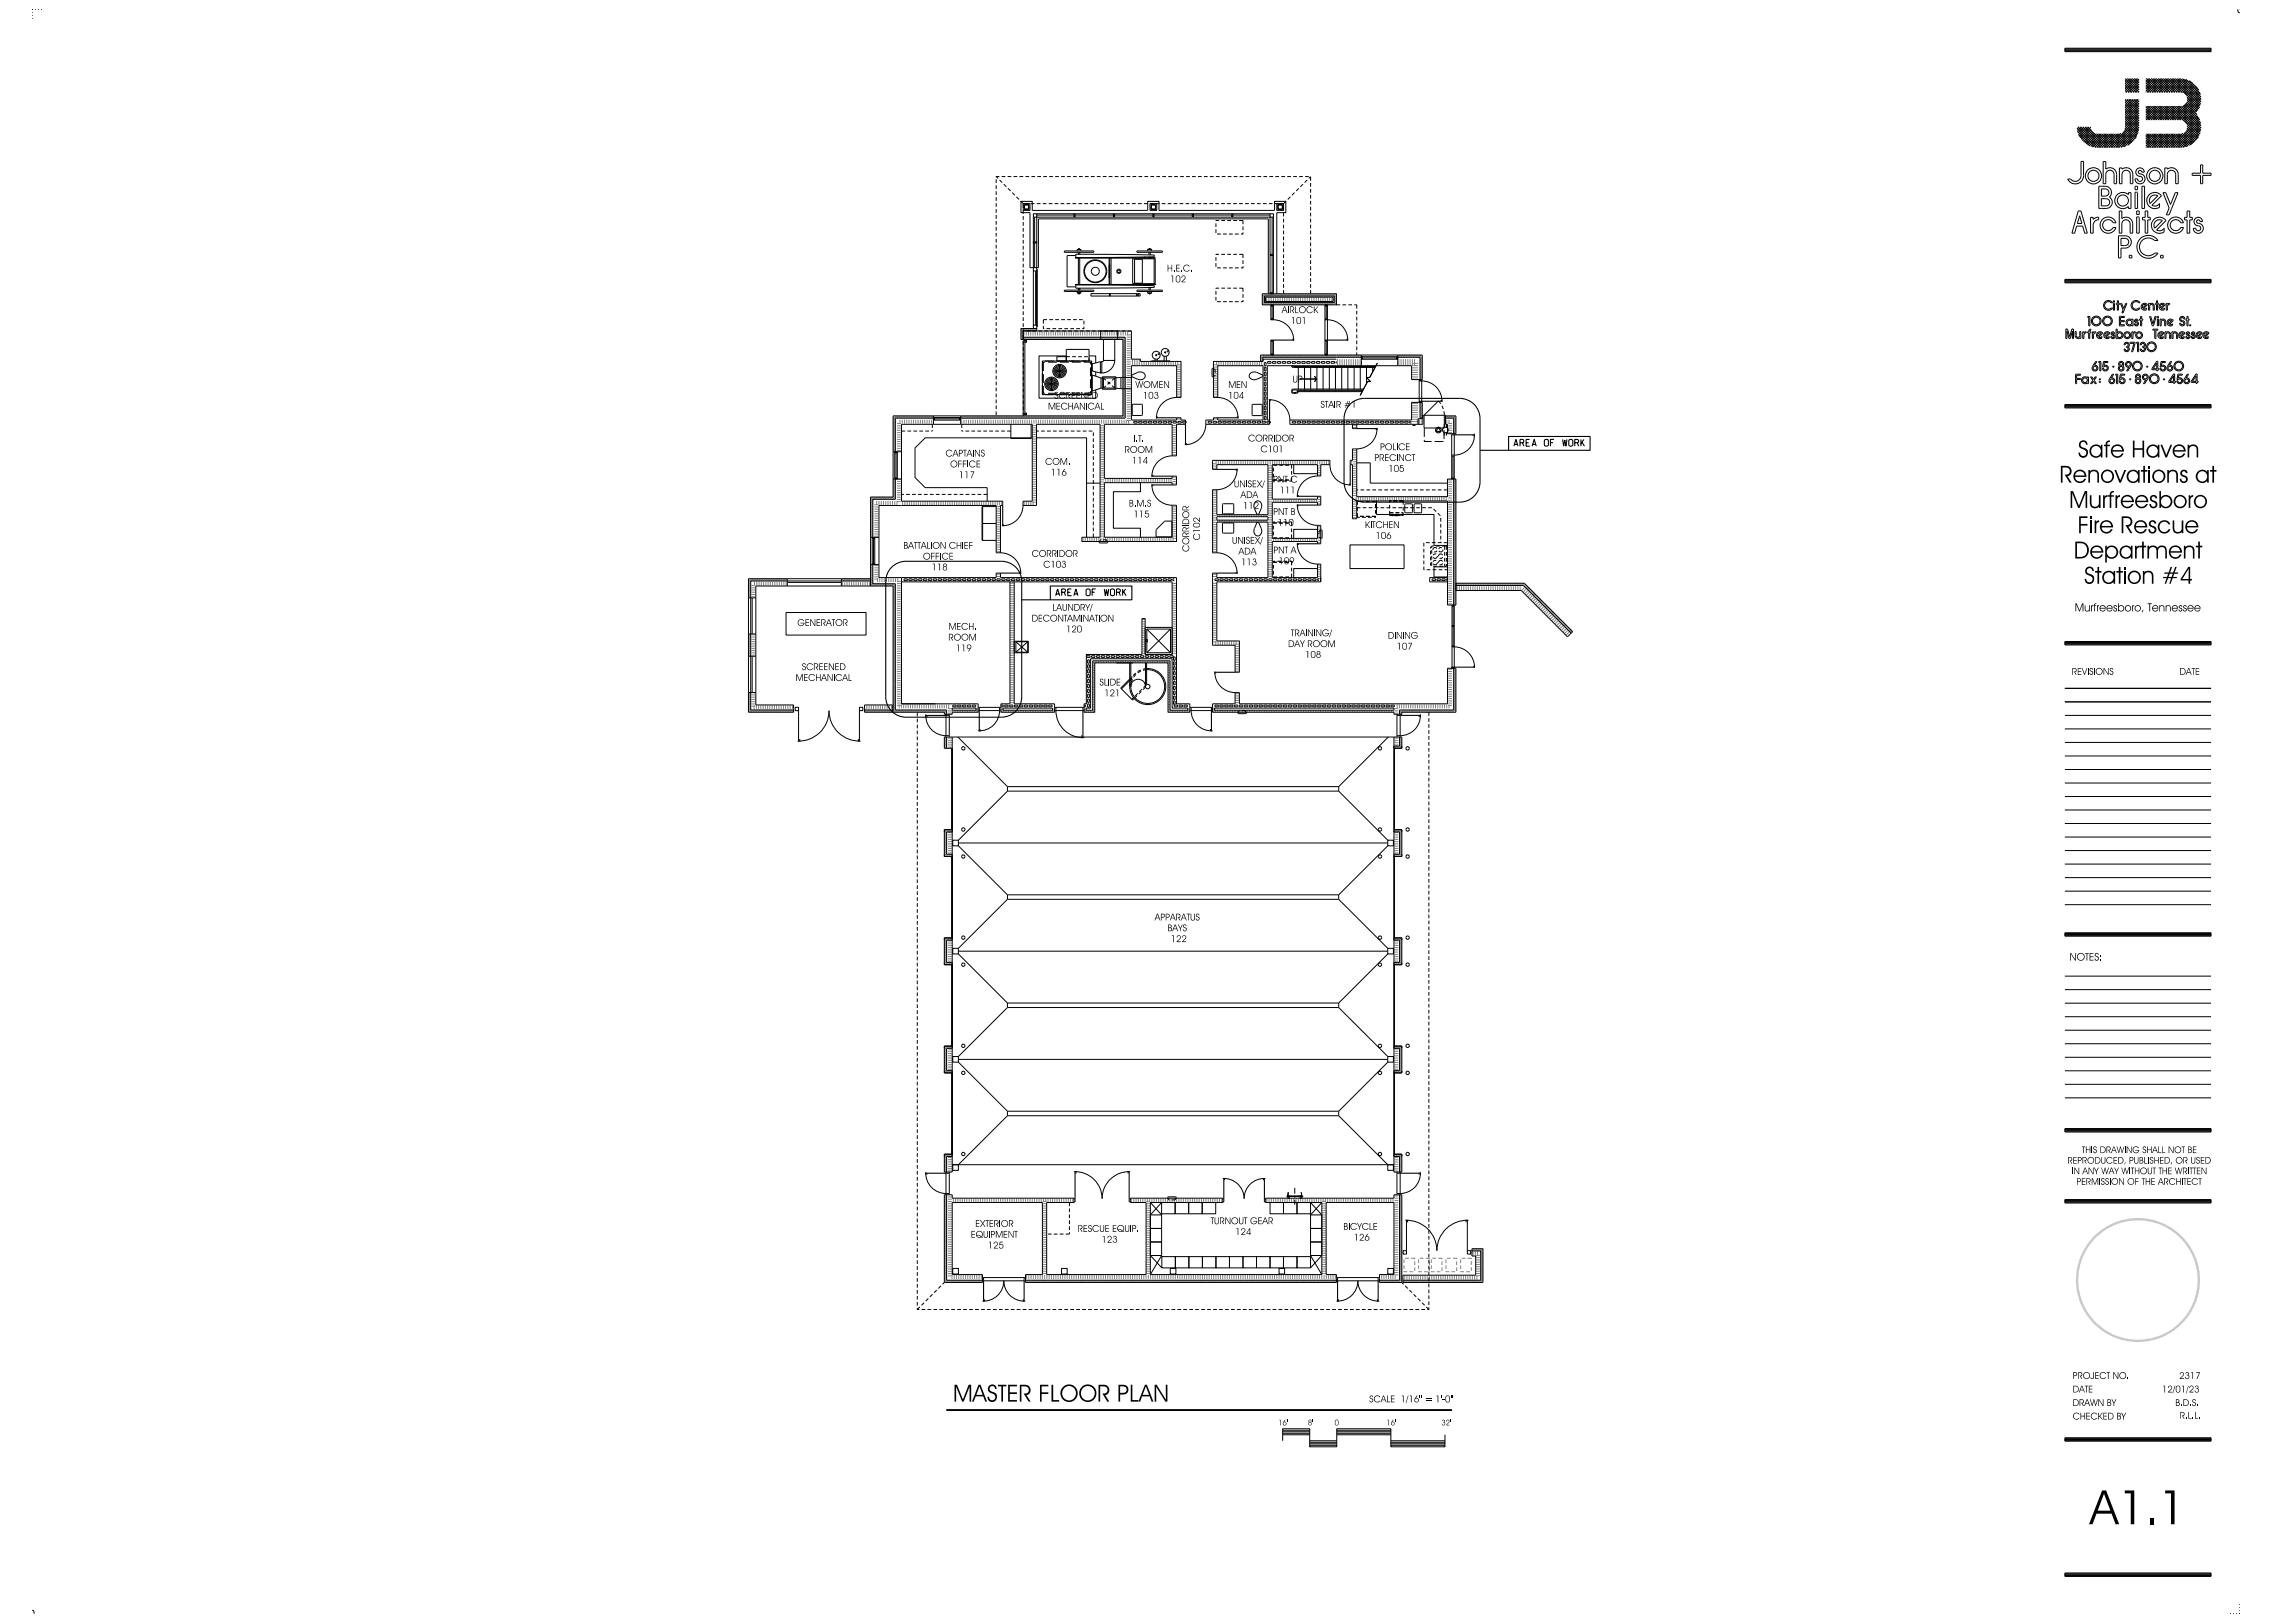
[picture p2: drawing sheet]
<svg xmlns="http://www.w3.org/2000/svg" width="1067mm" height="762mm" viewBox="0 0 1067 762" stroke-linecap="round" stroke-linejoin="round" font-family="sans-serif">
<defs><g id="words">
<text font-size="15.9" x="981" y="716">A1.1</text>
<g font-size="7.9">
<text x="976" y="215">Safe Haven</text>
<text x="967" y="227">Renovations at</text>
<text x="971" y="238">Murfreesboro</text>
<text x="976" y="250">Fire Rescue</text>
<text x="974" y="262">Department</text>
<text x="979" y="274">Station #4</text>
<text x="447" y="658">MASTER FLOOR PLAN</text>
</g>
<text font-size="3.8" x="974" y="287">Murfreesboro, Tennessee</text>
<text font-size="3.6" x="972" y="451">NOTES:</text>
<g font-size="3.2">
<text x="1051" y="6">0</text>
<text x="548" y="127">H.E.C.</text>
<text x="602" y="147">AIRLOCK</text>
<text x="606" y="152">101</text>
<text x="607" y="180">UP</text>
<text x="533" y="182">WOMEN</text>
<text x="577" y="182">MEN</text>
<text x="495" y="187">SCREENED</text>
<text x="537" y="187">103</text>
<text x="577" y="187">104</text>
<text x="620" y="191">STAIR #1</text>
<text x="492" y="192">MECHANICAL</text>
<text x="532" y="208">I.T.</text>
<text x="586" y="207">CORRIDOR</text>
<text x="711" y="209">AREA OF WORK</text>
<text x="444" y="214">CAPTAINS</text>
<text x="528" y="213">ROOM</text>
<text x="592" y="212">C101</text>
<text x="648" y="211">POLICE</text>
<text x="446" y="219">OFFICE</text>
<text x="491" y="218">COM.</text>
<text x="532" y="218">114</text>
<text x="645" y="216">PRECINCT</text>
<text x="652" y="222">105</text>
<text x="450" y="225">117</text>
<text x="493" y="223">116</text>
<text x="598" y="227">PNT C</text>
<text x="579" y="229">UNISEX/</text>
<text x="582" y="234">ADA</text>
<text x="601" y="232">111</text>
<text x="530" y="238">B.M.S</text>
<text x="584" y="239">112</text>
<text x="532" y="243">115</text>
<text x="598" y="242">PNT B</text>
<text x="558" y="246" transform="rotate(-90 558 246)">DOR</text>
<text x="600" y="247">110</text>
<text x="641" y="248">KITCHEN</text>
<text x="424" y="258">BATTALION CHIEF</text>
<text x="563" y="254" transform="rotate(-90 563 254)">C102</text>
<text x="578" y="255">UNISEX/</text>
<text x="646" y="253">106</text>
<text x="433" y="263">OFFICE</text>
<text x="484" y="261">CORRIDOR</text>
<text x="558" y="259" transform="rotate(-90 558 259)">CORRI</text>
<text x="582" y="260">ADA</text>
<text x="598" y="260">PNT A</text>
<text x="437" y="268">118</text>
<text x="490" y="267">C103</text>
<text x="583" y="265">113</text>
<text x="600" y="265">109</text>
<text x="496" y="280">AREA OF WORK</text>
<text x="494" y="287">LAUNDRY/</text>
<text x="374" y="294">GENERATOR</text>
<text x="484" y="292">DECONTAMINATION</text>
<text x="445" y="296">MECH.</text>
<text x="501" y="297">120</text>
<text x="606" y="299">TRAINING/</text>
<text x="652" y="300">DINING</text>
<text x="445" y="301">ROOM</text>
<text x="449" y="306">119</text>
<text x="605" y="304">DAY ROOM</text>
<text x="656" y="305">107</text>
<text x="613" y="309">108</text>
<text x="376" y="315">SCREENED</text>
<text x="973" y="317">REVISIONS</text>
<text x="1023" y="317">DATE</text>
<text x="374" y="320">MECHANICAL</text>
<text x="516" y="322">SLIDE</text>
<text x="519" y="327">121</text>
<text x="542" y="432">APPARATUS</text>
<text x="548" y="437">BAYS</text>
<text x="550" y="442">122</text>
<text x="568" y="575">TURNOUT GEAR</text>
<text x="456" y="581">EQUIPMENT</text>
<text x="458" y="576">EXTERIOR</text>
<text x="506" y="578">RESCUE EQUIP.</text>
<text x="580" y="580">124</text>
<text x="631" y="577">BICYCLE</text>
<text x="464" y="586">125</text>
<text x="517" y="583">123</text>
<text x="636" y="582">126</text>
<text x="973" y="647">PROJECT NO.</text>
<text x="1023" y="647">2317</text>
<text x="973" y="654">DATE</text>
<text x="1015" y="654">12/01/23</text>
<text x="643" y="658">SCALE</text>
<text x="660" y="658">1/16&quot; = 1'-0&quot;</text>
<text x="973" y="660">DRAWN BY</text>
<text x="1021" y="660">B.D.S.</text>
<text x="973" y="666">CHECKED BY</text>
<text x="1023" y="666">R.L.L.</text>
<text x="14" y="759">0</text>
</g>
<g font-size="3.1">
<text x="978" y="541">THIS DRAWING SHALL NOT BE</text>
<text x="971" y="546">REPRODUCED, PUBLISHED, OR USED</text>
<text x="973" y="551">IN ANY WAY WITHOUT THE WRITTEN</text>
<text x="975" y="556">PERMISSION OF THE ARCHITECT</text>
</g>
<g font-size="2.6">
<text x="600" y="669">16'</text>
<text x="614" y="669">8'</text>
<text x="627" y="669">0</text>
<text x="651" y="669">16'</text>
<text x="677" y="669">32'</text>
</g>
</g></defs>
<g fill="none" stroke="#7f7f7f" stroke-width=".47">
<path d="M593 140l1 1M593 139l1 1M593 138l1 1M594 138l-1 1M595 140v1M595 138l-1 1M596 138l-1 1M596 140v1M597 138l-2 1M597 140v1M597 138l-1 1M598 140v1"/>
<path d="M598 138l-1 1M599 138l-1 1M599 140v1M600 138l-1 1M600 140v1M601 138l-2 1M601 140v1M601 138l-1 1M602 138l-1 1M602 140v1M603 138l-1 1M603 140v1"/>
<path d="M604 138l-1 1M604 140v1M605 138l-1 1M605 140v1M606 138l-1 1M606 140v1M607 138l-1 1M607 140v1M608 138l-1 1M609 140v1M609 138l-1 1M610 140v1"/>
<path d="M610 138l-1 1M611 140v1M611 138l-1 1M612 138l-1 1M612 140v1M613 140v1M613 138l-1 1M614 140v1M614 138l-1 1M615 138l-1 1M615 140v1M616 138l-1 1"/>
<path d="M616 140v1M617 140v1M617 138l-1 1M618 138l-1 1M618 140v1M619 138l-1 1M619 140v1M620 138l-1 1M620 140v1M621 138l-1 1M621 140v1M622 138l-1 1"/>
<path d="M622 140v1M623 138l-1 1M623 140v1M624 138l-2 1M624 138l-1 1M624 140v1M625 138l-1 1M625 140v1M626 138l-1 1M626 139l2 1M626 139l2 2M627 138l-1 1"/>
<path d="M628 138l-2 1M479 158l1 1M479 157l1 1M479 156l1 1M479 155l1 1M479 154l1 2M481 158l-1 1M481 156v2M481 154l-1 1M482 154l-1 1M482 156v2M482 158l-1 1"/>
<path d="M483 154l-1 1M483 158l-1 1M483 156v2M484 156v2M484 154l-1 1M484 158l-1 1M485 154l-1 1M485 156v2M485 158l-1 1M486 154l-1 1M486 158l-1 1M486 156v2"/>
<path d="M487 154l-2 1M487 158l-1 1M487 156v2M488 156v2M488 158l-1 1M489 158l-1 1M489 156v2M490 158l-1 1M490 156v2M491 158l-1 1M491 156v2M492 158l-1 1"/>
<path d="M492 156v2M493 158l-1 1M494 156v2M494 158l-1 1M495 156v2M495 158l-1 1M496 156v2M496 158l-1 1M497 156v2M497 158l-1 1M498 156v2M498 158l-1 1"/>
<path d="M499 158l-1 1M499 156v2M500 156v2M500 158l-1 1M501 156v2M501 158l-1 1M502 158l-1 1M502 156v2M503 158l-2 1M503 156v2M503 158l-1 1M504 156v2"/>
<path d="M504 158l-1 1M505 158l-1 1M505 156v2M506 158l-1 1M506 156v2M507 158l-2 1M507 156v2M507 158l-1 1M508 158l-1 1M508 156v2M509 158l-1 1M509 156v2"/>
<path d="M510 158l-1 1M510 156v2M511 158l-1 1M511 156v2M512 158l-1 1M513 156v2M513 158l-1 1M514 156v2M514 158l-1 1M515 156v2M515 158l-1 1M516 156v2"/>
<path d="M516 158l-1 1M517 156v2M517 158l-1 1M518 158l-1 1M518 156v2M519 156v2M519 158l-1 1M520 156v2M520 158l-1 1M521 158l-1 1M521 156v2M522 158l-1 1"/>
<path d="M522 156v2M523 156v2M523 158l-1 1M524 158l-1 1M524 156v2M525 158l-1 1M525 156v2M526 158l-1 1M526 156v2M527 158l-1 1M527 159l1 1M527 160l1 1"/>
<path d="M527 156v2M528 159h.1M528 158l-1 1M528 156v2M529 159h2M529 158h2M529 157h2M529 156v2M593 142l1 1M593 141l1 1M594 142l-1 1M595 142l-1 1"/>
<path d="M596 142l-1 1M597 142l-1 1M598 142l-1 1M599 142l-1 1M600 142l-1 1M601 142l-1 1M602 142l-2 1M602 142l-1 1M603 142l-1 1M604 142l-1 1M605 142l-1 1M606 142l-2 1"/>
<path d="M606 142l-1 1M607 142l-1 1M608 142l-1 1M609 142l-1 1M610 142l-1 1M611 142l-1 1M612 142l-1 1M613 142l-1 1M614 142l-1 1M615 142l-1 1M616 142l-1 1M617 142l-1 1"/>
<path d="M618 142l-1 1M619 142l-1 1M620 142l-1 1M621 142l-1 1M622 142l-1 1M623 142l-1 1M624 142l-1 1M625 142l-2 1M625 142l-1 1M626 142l-1 1M626 142l2 1M626 141l2 1"/>
<path d="M626 140l2 1M627 142l-1 1M527 178l1 1M527 177l1 1M527 176l1 1M527 175l1 1M527 174l1 1M527 173l1 1M527 172l1 1M527 171l1 1M527 170l1 1M527 169l1 1"/>
<path d="M527 167l1 1M527 166l1 1M527 165l1 2M527 165l1 1M527 163l1 1M527 162l1 1M527 180l1 1M527 179l1 1M527 168l1 1M527 164l1 1M527 161l1 1M529 179h2"/>
<path d="M529 178h2M529 177h2M529 176h2M529 175h2M529 174h2M529 173h2M529 172h2M529 171h2M529 170h2M529 169h2M529 168h2M529 167h2"/>
<path d="M529 166h2M529 165h2M529 164h2M529 163h2M529 161h2M529 160h2M532 169v3M533 169v3M534 169v3M535 169v3M536 170v2M537 170v2"/>
<path d="M538 170v2M539 170v2M540 170v2M541 170v2M542 170v2M544 170v2M545 170v2M546 170v2M547 170v2M548 170v2M549 170v2M550 170v2"/>
<path d="M551 170v2M552 170v2M553 180h1M553 179h1M553 178h1M553 177h1M553 176h1M553 174h1M553 173h1M553 172h1M553 171h1M553 170v2"/>
<path d="M570 180h2M570 179h2M570 178h2M570 177h2M570 176h2M570 174h2M570 173h2M570 172h2M570 171h2M571 170v2M572 170v2M573 170v2"/>
<path d="M574 170v2M575 170v2M577 170v2M578 170v2M579 170v2M580 170v2M581 170v2M582 170v2M583 170v2M584 170v2M585 170v2M586 170v2"/>
<path d="M587 170v2M588 170v2M589 170v2M590 170v2M591 170v2M592 169l1 1M592 168l1 1M592 167l1 1M592 170v2M593 167l-1 1M594 167l-1 1M595 167l-1 1"/>
<path d="M596 167l-1 1M597 167l-2 1M597 167l-1 1M598 167l-1 1M599 167l-1 1M600 167l-1 1M601 167l-1 1M602 167l-1 1M603 167l-1 1M604 167l-1 1M605 167l-1 1M606 167l-1 1"/>
<path d="M607 167l-1 1M608 167l-1 1M609 167l-1 1M610 167l-1 1M611 167l-1 1M612 167l-1 1M613 167l-1 1M614 167l-1 1M615 167l-1 1M616 167l-1 1M617 167l-1 1M618 167l-1 1"/>
<path d="M619 167l-1 1M620 167l-2 1M620 167l-1 1M621 167l-1 1M622 167l-1 1M623 167l-1 1M624 167l-1 1M625 167l-1 1M626 167l-1 1M627 167l-1 1M628 169v3M628 167l-1 1"/>
<path d="M629 169v3M629 167l-1 1M630 167l-1 1M630 169v3M631 167l-1 1M631 169v3M632 167l-1 1M632 169v3M633 167l-1 1M633 169v3M634 167l-1 1M634 169v3"/>
<path d="M635 167l-1 1M635 169v3M636 167l-1 1M637 169v3M637 167l-1 1M638 169v3M638 167l-1 1M639 169v3M639 167l-1 1M639 167v1M657 169v3M657 167l-1 1"/>
<path d="M658 169v3M658 167l-1 1M659 167l-1 1M659 169v3M660 167l-1 1M660 169v3M661 169v3M661 167l-1 1M662 167l-1 1M662 169v3M663 167l-1 1M663 171h3"/>
<path d="M663 172h3M663 173h3M663 174h3M663 175h3M663 176h3M663 177h3M663 178h3M663 169v3M664 167l-2 1M664 169v3M664 167l-1 1M665 167l-1 1"/>
<path d="M666 167l-1 1M667 167l-1 1M667 167l1 1M667 168l1 1M667 169l1 1M667 170l1 1M667 171l1 1M667 172l1 1M667 173l1 1M667 174l1 1M667 175l1 1M667 176l1 1"/>
<path d="M667 177l1 1M419 199l1 1M419 198l1 1M419 197l1 1M419 196l1 1M420 196h.1M421 195l-1 1M421 200h2M421 199h2M422 195l-1 1M423 197v2M423 195l-1 1"/>
<path d="M424 197v2M424 195l-1 1M425 197v2M425 195l-1 1M426 195l-2 1M426 197v2M426 195l-1 1M427 197v2M427 195l-1 1M428 197v2M428 195l-1 1M429 195l-1 1"/>
<path d="M429 197v2M430 195l-2 1M430 197v2M430 195l-1 1M431 197v2M431 195l-1 1M432 195l-1 1M432 197v2M433 195l-1 1M433 197v2M434 197v2M434 195l-1 1"/>
<path d="M435 195l-1 1M435 197v2M436 195l-1 1M436 197v2M437 195l-1 1M437 197v2M438 195l-1 1M452 197v2M452 195l-1 1M453 197v2M453 195l-1 1M454 195l-1 1"/>
<path d="M454 197v2M455 197v2M455 195l-1 1M456 197v2M456 195l-1 1M457 195l-1 1M457 197v2M458 195l-2 1M458 197v2M458 195l-1 1M459 197v2M459 195l-1 1"/>
<path d="M460 195l-1 1M460 197v2M461 195l-1 1M461 197v2M462 195l-2 1M462 197v2M462 195l-1 1M463 195l-1 1M463 197v2M464 195l-1 1M464 197v2M465 195l-1 1"/>
<path d="M465 197v2M466 195l-1 1M466 197v2M467 195l-1 1M467 197v2M468 195l-1 1M469 197v2M469 195l-1 1M470 197v2M470 195l-1 1M471 197v2M471 195l-1 1"/>
<path d="M472 197v2M472 195l-1 1M473 195l-1 1M473 197v2M474 197v2M474 195l-1 1M475 197v2M475 195l-1 1M476 195l-1 1M476 197v2M477 195l-1 1M477 197v2"/>
<path d="M478 197v2M478 195l-1 1M479 195l-1 1M479 197v2M480 195l-1 1M480 197v2M481 195l-1 1M481 197v2M482 195l-1 1M482 197v2M483 195l-1 1M483 197v2"/>
<path d="M484 195l-1 1M484 197v2M485 195l-2 1M485 200h2M485 195l-1 1M485 197v2M486 195l-1 1M487 197v2M487 195l-1 1M488 197v2M488 195l-1 1M489 195l-2 1"/>
<path d="M489 197v2M489 195l-1 1M490 197v2M490 195l-1 1M491 197v2M491 195l-1 1M492 195l-1 1M492 197v2M493 197v2M493 195l-1 1M494 197v2M494 195l-1 1"/>
<path d="M495 195l-1 1M495 197v2M496 195l-1 1M496 197v2M497 197v2M497 195l-1 1M498 195l-1 1M498 197v2M499 195l-1 1M499 197v2M500 195l-1 1M500 197v2"/>
<path d="M501 195l-1 1M501 197v2M502 195l-1 1M502 197v2M503 195l-1 1M503 197v2M504 195l-1 1M505 197v2M505 195l-1 1M506 197v2M506 195l-1 1M507 197v2"/>
<path d="M507 195l-1 1M508 195l-1 1M508 197v2M509 197v2M509 195l-1 1M510 197v2M510 195l-1 1M511 195l-1 1M511 197v2M512 195l-2 1M512 197v2M512 195l-1 1"/>
<path d="M513 197v2M513 195l-1 1M514 195l-1 1M514 197v2M515 195l-1 1M515 197v2M516 195l-2 1M516 197v2M516 195l-1 1M517 200h1M517 195l-1 1M517 197v2"/>
<path d="M518 195l-1 1M518 197v2M519 195l-1 1M519 197v2M520 195l-1 1M520 197v2M521 195l-1 1M521 197v2M522 195l-1 1M522 197v2M523 195l-1 1M524 197v2"/>
<path d="M524 195l-1 1M525 197v2M525 195l-1 1M526 197v2M526 195l-1 1M527 195l-1 1M527 197v2M527 195l1 1M527 194l1 1M527 193l1 1M527 192l1 2M527 192l1 1"/>
<path d="M527 191l1 1M527 190l1 1M527 189l1 1M527 188l1 2M527 188l1 1M527 187l1 1M527 186l1 1M527 185l1 1M527 184l1 1M527 183l1 1M527 182l1 1M527 181l1 1"/>
<path d="M528 196h-1M528 197v2M529 197v2M529 197h2M529 196h2M529 195h2M529 194h2M529 193h2M529 192h2M529 191h2M529 190h2M529 189h2"/>
<path d="M529 188h2M529 187h2M529 186h2M529 185h2M529 184h2M529 183h2M529 182h2M529 181h2M530 197v2M550 200h2M553 197h1M553 186h1"/>
<path d="M553 185h1M553 184h1M553 183h1M553 182h1M553 181h1M570 197h2M570 186h2M570 185h2M570 184h2M570 183h2M570 182h2M570 181h2"/>
<path d="M635 200h2M663 189h3M663 190h3M663 192h3M663 193h3M663 194h3M663 195h3M663 196h3M663 197h3M663 198h3M665 197v2M667 197v2"/>
<path d="M667 189l1 1M667 190l1 1M667 191l1 1M667 192l1 1M667 193l1 1M667 194l1 1M667 195v1M668 197v2M668 195l-1 1M679 195v1M679 197v2M680 200h2"/>
<path d="M680 199h2M680 195l-1 1M680 197v2M681 195l-1 1M682 195l-1 1M683 199l1 2M683 199l1 1M683 198l1 1M683 197l1 1M683 196l1 1M683 195l-1 1M419 211l1 1"/>
<path d="M419 210l1 1M419 209l1 1M419 208l1 1M419 207l1 1M419 206l1 1M419 205l1 1M419 204l1 1M419 203l1 1M419 202l1 1M419 201l1 1M419 200l1 1M421 203h2"/>
<path d="M421 202h2M421 201h2M421 212h2M421 211h2M421 209h2M421 208h2M421 207h2M421 206h2M421 205h2M421 204h2M485 203h2M485 214h2"/>
<path d="M485 212h2M485 211h2M485 210h2M485 208h2M485 207h2M485 205h2M485 204h2M485 202h2M485 201h2M485 209h2M485 206h2M485 220h2"/>
<path d="M485 219h2M485 218h2M485 217h2M485 215h2M485 216h2M517 203h1M517 202h1M517 201h1M517 214h1M517 211h1M517 210h1M517 207h1"/>
<path d="M517 204h1M517 209h1M517 208h1M517 206h1M517 205h1M517 219h1M517 220h1M517 218h1M517 217h1M517 216h1M517 215h1M517 213h1"/>
<path d="M550 203h2M550 214h2M550 212h2M550 211h2M550 210h2M550 209h2M550 208h2M550 207h2M550 206h2M550 205h2M550 204h2M550 202h2"/>
<path d="M550 201h2M569 220h2M569 219h2M569 218h2M571 216v2M572 216v2M573 216v2M574 216v2M575 216v2M576 216v2M577 216v2M578 216v2"/>
<path d="M579 216v2M581 216v2M582 216v2M583 216v2M584 216v2M585 216v2M586 216v2M587 216v2M588 216v2M589 216v2M590 216v2M591 216v2"/>
<path d="M592 216v2M593 216v2M594 216v2M595 216v2M595 220h2M595 219h2M596 216v2M597 216v2M599 216v2M600 216v2M601 216v2M602 216v2"/>
<path d="M603 216v2M604 216v2M605 216v2M606 216v2M607 216v2M608 216v2M609 216v2M610 216v2M611 216v2M612 216v2M613 216v2M614 216v2"/>
<path d="M615 216v2M617 216v2M618 216v2M619 216v2M619 220h1M619 219h1M620 216v2M621 216v2M622 216v2M623 216v2M624 216v2M635 216v2"/>
<path d="M635 201h2M635 214h2M635 211h2M635 219h2M635 220h2M635 218h2M635 217h2M635 216h2M635 215h2M635 213h2M680 203h2M680 202h2"/>
<path d="M680 201h2M683 203l1 1M683 202l1 1M683 201l1 1M683 200l1 1M409 239l1 2M409 239l1 1M409 238l1 1M409 237l1 1M409 236l1 1M409 235l1 2M409 235l1 1"/>
<path d="M409 234l1 1M410 233l-1 1M411 239h1M411 238h1M411 237h1M411 233l-1 1M412 233l-1 1M412 235v2M413 235v2M413 233l-1 1M414 235v2M414 233l-1 1"/>
<path d="M415 233l-1 1M415 235v2M416 233l-1 1M416 235v2M417 235v2M417 233l-1 1M418 233l-1 1M418 235v2M419 233l-1 1M419 235v2M419 233l1 1M419 232l1 1"/>
<path d="M419 231l1 1M419 230l1 1M419 229l1 1M419 228l1 1M419 227l1 1M419 226l1 1M419 225l1 1M420 233l-1 1M420 234h-1M420 235v2M421 236h2M421 234h2"/>
<path d="M421 233h2M421 226h2M421 225h2M421 231h2M421 228h2M421 229h2M421 232h2M421 230h2M421 227h2M421 235v2M424 235v2M425 235v2"/>
<path d="M426 235v2M427 235v2M428 235v2M429 235v2M430 235v2M431 235v2M432 235v2M433 235v2M434 235v2M435 235v2M437 235v2M438 235v2"/>
<path d="M439 235v2M440 235v2M441 235v2M442 235v2M443 235v2M444 235v2M445 235v2M446 235v2M447 235v2M448 235v2M449 235v2M450 235v2"/>
<path d="M451 235v2M452 235v2M453 235v2M455 235v2M456 235v2M457 235v2M458 235v2M459 235v2M460 235v2M461 235v2M462 235v2M463 235v2"/>
<path d="M464 235v2M465 235v2M466 235v2M467 235v2M468 240h2M468 239h2M468 238h2M468 235v2M469 235v2M470 235v2M481 235v2M482 235v2"/>
<path d="M483 235v2M484 235v2M485 223h2M485 233h2M485 232h2M485 229h2M485 228h2M485 225h2M485 224h2M485 222h2M485 221h2M485 227h2"/>
<path d="M485 236h2M485 235h2M485 234h2M485 230h2M485 226h2M485 235v2M517 239h1M517 233h1M517 232h1M517 231h1M517 229h1M517 228h1"/>
<path d="M517 227h1M517 226h1M517 225h1M517 224h1M517 223h1M517 222h1M517 221h1M517 238h1M517 237h1M517 236h1M517 235h1M517 234h1"/>
<path d="M519 225v2M520 225v2M521 225v2M522 225v2M523 225v2M524 225v2M526 225v2M527 225v2M528 225v2M529 225v2M530 225v2M531 225v2"/>
<path d="M532 225v2M533 225v2M534 225v2M535 225v2M536 225v2M537 225v2M538 225v2M539 225v2M540 225v2M541 225v2M542 225v2M544 225v2"/>
<path d="M545 225v2M546 225v2M547 225v2M548 225v2M549 225v2M550 225v2M550 239h2M550 227h2M550 226h2M550 225h2M550 224h2M550 238h2"/>
<path d="M569 240h2M569 239h2M569 238h2M569 233h2M569 237h2M569 236h2M569 235h2M569 234h2M569 231h2M569 230h2M595 238h2M595 223h2"/>
<path d="M595 222h2M595 221h2M595 237h2M595 236h2M595 227h2M595 226h2M595 225h2M595 224h2M595 235h2M595 234h2M595 231h2M595 230h2"/>
<path d="M595 228h2M595 229h2M595 232h2M595 239h2M595 240h2M598 234v2M599 234v2M600 234v2M601 234v2M602 234v2M603 234v2M604 234v2"/>
<path d="M605 234v2M606 234v2M608 234v2M609 234v2M610 234v2M611 234v2M612 234v2M613 234v2M614 234v2M615 234v2M616 234v2M617 234v2"/>
<path d="M618 234v2M619 223h1M619 222h1M619 221h1M619 237h1M619 236h1M619 234h1M619 233h1M635 238h2M635 233h2M635 232h2M635 231h2"/>
<path d="M635 229h2M635 228h2M635 227h2M635 226h2M635 225h2M635 224h2M635 223h2M635 222h2M635 221h2M635 237h2M635 236h2M635 235h2"/>
<path d="M635 239h2M635 240h2M637 233v2M638 233v2M639 233v2M640 233v2M641 233v2M642 233v2M643 233v2M644 233v2M645 233v2M646 233v2"/>
<path d="M647 233v2M648 233v2M649 233v2M650 233v2M652 233v2M653 233v2M654 233v2M655 233v2M656 233v2M657 233v2M658 233v2M659 233v2"/>
<path d="M660 233v2M661 233v2M662 233v2M663 233v2M664 233v2M665 233v2M666 233v2M667 233v2M668 233v2M670 233v2M671 233v2M672 233v2"/>
<path d="M673 233v2M674 233v2M675 233v2M676 233v2M677 233v2M678 233v2M679 233v2M680 239h2M680 232h2M680 231h2M680 228h2M680 227h2"/>
<path d="M680 226h2M680 238h2M680 235h2M680 234h2M680 237h2M680 236h2M680 233h2M680 230h2M680 225h2M683 239l1 2M683 239l1 1M683 238l1 1"/>
<path d="M683 237l1 1M683 236l1 1M683 235l1 2M683 235l1 1M683 234l1 1M683 233l1 1M683 232l1 1M683 231l1 1M683 230l1 1M683 229l1 1M683 228l1 1M683 227l1 1"/>
<path d="M683 226l1 1M683 225l1 1M683 225h1M409 251l1 1M409 250l1 1M409 249l1 1M409 248l1 1M409 247l1 1M409 246l1 1M409 245l1 1M409 244l1 1M409 243l1 1"/>
<path d="M409 242l1 1M409 241l1 1M409 240l1 1M411 246h1M411 252h1M411 250h1M411 249h1M411 245h1M411 242h1M411 241h1M411 251h1M411 248h1"/>
<path d="M411 244h1M411 243h1M411 240h1M468 259h2M468 258h2M468 257h2M468 256h2M468 255h2M468 254h2M468 253h2M468 252h2M468 251h2"/>
<path d="M468 249h2M468 248h2M468 247h2M468 246h2M468 245h2M468 244h2M468 243h2M468 242h2M468 241h2M508 252v2M510 252v2M511 252v2"/>
<path d="M512 252v2M513 252v2M514 252v2M515 252v2M516 252v2M517 251h1M517 247h1M517 246h1M517 244h1M517 243h1M517 240h1M517 252h1"/>
<path d="M517 250h1M517 249h1M517 245h1M517 242h1M517 241h1M517 252v2M518 252v2M519 252v2M520 252v2M521 252v2M522 252v2M523 252v2"/>
<path d="M524 252v2M525 252v2M526 252v2M528 252v2M529 252v2M530 252v2M531 252v2M532 252v2M533 252v2M534 252v2M535 252v2M536 252v2"/>
<path d="M537 252v2M538 252v2M539 252v2M540 252v2M541 252v2M542 252v2M543 252v2M544 252v2M546 252v2M547 252v2M548 252v2M549 252v2"/>
<path d="M550 252v2M550 251h2M550 247h2M550 246h2M550 244h2M550 243h2M550 240h2M550 252h2M550 250h2M550 249h2M550 245h2M550 242h2"/>
<path d="M550 241h2M550 253h2M551 252v2M569 259h2M569 258h2M569 257h2M569 256h2M569 255h2M569 254h2M569 253h2M569 252h2M569 251h2"/>
<path d="M569 249h2M569 248h2M569 247h2M569 246h2M569 245h2M569 244h2M569 243h2M569 242h2M569 241h2M572 242v1M572 244v1M573 242v1"/>
<path d="M573 244v1M574 242v1M574 244v1M575 242v1M575 244v1M576 242v1M576 244v1M577 242v1M577 244v1M578 242v1M578 244v1M579 242v1"/>
<path d="M579 244v1M580 242v1M580 244v1M581 242v1M581 244v1M582 242v1M582 244v1M583 242v1M583 244v1M584 242v1M584 244v1M585 242v1"/>
<path d="M585 244v1M586 242v1M586 244v1M587 242v1M587 244v1M588 242v1M588 244v1M589 242v1M589 244v1M590 242v1M590 244v1M591 242v1"/>
<path d="M591 244v1M592 242v1M592 244v1M593 242v1M593 244v1M594 242v1M594 244v1M595 242v1M595 244v1M595 259h2M595 257h2M595 256h2"/>
<path d="M595 253h2M595 249h2M595 248h2M595 245h2M595 242h2M595 241h2M595 243h2M595 244h2M595 246h2M595 247h2M595 250h2M595 251h2"/>
<path d="M595 254h2M595 255h2M595 258h2M595 260h2M598 253v1M599 253v1M600 253v1M601 253v1M602 253v1M603 253v1M604 253v1M605 253v1"/>
<path d="M606 253v1M608 253v1M609 253v1M610 253v1M611 253v1M612 253v1M613 253v1M614 253v1M615 253v1M616 253v1M617 253v1M618 253v1"/>
<path d="M619 255h1M619 254h1M619 253h1M619 252h1M619 251h1M619 249h1M619 248h1M619 247h1M635 242h2M635 241h2M635 243h2M680 254h2"/>
<path d="M680 246h2M680 252h2M680 250h2M680 249h2M680 245h2M680 242h2M680 241h2M680 259h2M680 258h2M680 257h2M680 256h2M680 255h2"/>
<path d="M680 253h2M680 251h2M680 248h2M680 244h2M680 243h2M680 240h2M683 259l1 1M683 258l1 1M683 257l1 1M683 256l1 1M683 255l1 1M683 254l1 1"/>
<path d="M683 253l1 1M683 252l1 1M683 251l1 1M683 250l1 1M683 249l1 1M683 248l1 1M683 247l1 1M683 246l1 1M683 245l1 1M683 244l1 1M683 243l1 1M683 242l1 1"/>
<path d="M683 241l1 1M683 240l1 1M351 280l1 1M351 279l1 1M351 278l1 1M351 277l1 1M351 276l1 1M351 275l1 1M351 274l1 1M351 273l1 1M352 272v1M353 279h2"/>
<path d="M353 276h2M353 278h2M353 277h2M353 275h2M353 272l-1 1M354 272l-1 1M354 273v2M355 272l-1 1M355 273v2M356 272l-1 1M356 273v2M357 272l-1 1"/>
<path d="M357 273v2M358 272l-1 1M359 273v2M359 272l-1 1M360 273v2M360 272l-1 1M361 273v2M361 272l-1 1M362 272l-1 1M362 273v2M363 273v2M363 272l-1 1"/>
<path d="M364 273v2M364 272l-1 1M365 272l-1 1M365 273v2M366 272l-1 1M366 273v2M367 273v2M367 272l-1 1M368 272l-1 1M368 273v2M369 272l-1 1M369 273v2"/>
<path d="M370 272l-1 1M396 273v2M396 272l-1 1M397 273v2M397 272l-1 1M398 272l-1 1M398 273v2M399 273v2M399 272l-1 1M400 273v2M400 272l-1 1M401 272l-1 1"/>
<path d="M401 273v2M402 272l-1 1M402 273v2M403 273v2M403 272l-1 1M404 272l-1 1M404 273v2M405 272l-1 1M405 273v2M406 272l-2 1M406 273v2M406 272l-1 1"/>
<path d="M407 272l-1 1M407 273v2M408 272l-1 1M408 273v2M409 272l-1 1M409 274l1 1M409 273l1 1M409 272l1 1M409 271l1 1M409 270l1 1M409 269l1 1M409 268l1 1"/>
<path d="M409 266l1 1M409 265l1 1M409 267l1 1M410 274l-1 1M411 272h1M411 271h1M411 270h1M411 269h1M411 268h1M411 267h1M411 266h1M411 274l-1 1"/>
<path d="M412 271v2M412 274l-1 1M413 274l-1 1M413 271v2M414 274l-1 1M414 271v2M415 271v2M415 274l-1 1M416 274l-1 1M416 271v2M417 274l-1 1M417 271v2"/>
<path d="M418 274l-1 1M418 271v2M419 274l-1 1M419 280l1 1M419 279l1 1M419 278l1 1M419 277l1 1M419 276l1 1M419 275l1 1M419 271v2M420 275h.1M420 274l-1 1"/>
<path d="M420 271v2M421 279h2M421 278h2M421 277h2M421 275h2M421 274h2M421 273h2M421 276h2M422 271v2M468 271h2M468 270h2M474 279h2"/>
<path d="M474 276h2M474 278h2M474 277h2M474 275h2M474 274h2M550 279h2M550 278h2M550 277h2M550 276h2M550 275h2M550 274h2M569 271h2"/>
<path d="M569 270h2M569 279h2M569 276h2M569 275h2M569 278h2M569 277h2M569 274h2M595 271h2M595 268h2M595 267h2M595 266h2M595 265h2"/>
<path d="M595 261h2M595 262h2M595 263h2M595 264h2M595 269h2M619 271h1M619 270h1M619 272h1M619 268h1M619 267h1M619 266h1M619 265h1"/>
<path d="M680 279h2M680 278h2M680 277h2M680 276h2M680 275h2M680 274h2M680 273h2M680 272h2M680 271h2M680 270h2M680 269h2M680 268h2"/>
<path d="M680 267h2M680 266h2M680 264h2M680 263h2M680 262h2M680 261h2M680 260h2M683 280l1 1M683 279l1 1M683 278l1 1M683 277l1 1M683 276l1 1"/>
<path d="M683 275l1 1M683 274l1 1M683 273l1 1M683 272l1 1M683 271l1 1M683 270l1 1M683 269l1 1M683 268l1 1M683 267l1 1M683 266l1 2M683 266l1 1M683 265l1 1"/>
<path d="M683 264l1 1M683 263l1 1M683 262l1 2M683 262l1 1M683 261l1 1M683 260l1 1M684 275v2M685 274l-1 1M685 275v2M686 274l-1 1M686 275v2M687 274l-1 1"/>
<path d="M687 275v2M688 274l-1 1M688 275v2M689 274l-2 1M689 274l-1 1M689 275v2M690 274l-1 1M690 275v2M691 274l-1 1M692 275v2M692 274l-1 1M693 274l-2 1"/>
<path d="M693 275v2M693 274l-1 1M694 275v2M694 274l-1 1M695 275v2M695 274l-1 1M696 274l-1 1M696 275v2M697 275v2M697 274l-1 1M698 275v2M698 274l-1 1"/>
<path d="M699 274l-1 1M699 275v2M700 274l-1 1M700 275v2M701 275v2M701 274l-1 1M702 274l-1 1M702 275v2M703 274l-1 1M703 275v2M704 274l-1 1M704 275v2"/>
<path d="M705 274l-1 1M705 275v2M706 274l-1 1M706 275v2M707 274l-1 1M707 275v2M708 274l-1 1M708 275v2M709 274l-1 1M710 275v2M710 274l-1 1M711 275v2"/>
<path d="M711 274l-1 1M712 274l-2 1M712 275v2M712 274l-1 1M713 275v2M713 274l-1 1M714 275v2M714 274l-1 1M715 274l-1 1M715 275h2M716 274l-2 1M716 275h1"/>
<path d="M716 276l-2 1M716 276h2M717 277l-2 1M717 276h1M717 277l-1 2M717 277h2M718 277h1M718 278l-1 1M718 278h2M719 279l-2 1M719 279h1M720 279h1"/>
<path d="M720 280l-2 1M720 280h2M351 299l1 1M351 298l1 2M351 298l1 1M353 299h2M353 280h2M353 298h2M419 300l1 1M419 299l1 1M419 298l1 1M419 297l1 1"/>
<path d="M419 296l1 1M419 295l1 1M419 294l1 1M419 293l1 1M419 292l1 2M419 292l1 1M419 291l1 1M419 290l1 1M419 289l1 1M419 288l1 1M419 287l1 1M419 286l1 1"/>
<path d="M419 285l1 1M419 284l1 1M419 283l1 1M419 282l1 1M419 281l1 1M421 282h2M421 281h2M421 280h2M421 297h2M421 290h2M421 284h2M421 291h2"/>
<path d="M421 292h2M421 294h2M421 299h2M421 298h2M421 296h2M421 295h2M421 293h2M421 289h2M421 288h2M421 287h2M421 286h2M421 285h2"/>
<path d="M474 283h2M474 299h2M474 298h2M474 297h2M474 296h2M474 295h2M474 294h2M474 293h2M474 292h2M474 291h2M474 290h2M474 289h2"/>
<path d="M474 288h2M474 287h2M474 285h2M474 284h2M474 282h2M474 281h2M474 280h2M536 298h2M536 297h2M536 295h2M536 294h2M536 291h2"/>
<path d="M536 292h2M536 299h2M536 296h2M536 293h2M550 283h2M550 282h2M550 281h2M550 298h2M550 297h2M550 295h2M550 294h2M550 291h2"/>
<path d="M550 290h2M550 288h2M550 287h2M550 280h2M550 292h2M550 299h2M550 296h2M550 293h2M550 289h2M550 286h2M550 285h2M569 283h2"/>
<path d="M569 282h2M569 299h2M569 298h2M569 297h2M569 296h2M569 295h2M569 294h2M569 292h2M569 291h2M569 290h2M569 289h2M569 288h2"/>
<path d="M569 287h2M569 284h2M569 281h2M569 280h2M569 293h2M569 286h2M680 283h2M680 282h2M680 281h2M680 280h2M683 283l1 1M683 282l1 1"/>
<path d="M683 281l1 1M720 280l-1 2M721 280h1M721 281l-1 1M721 281h2M722 281h1M722 282l-2 1M722 282h2M723 283l-2 1M723 282h1M723 283l-1 2M723 283h2"/>
<path d="M724 284h2M724 284l-1 1M725 284h1M725 285l-2 1M725 285h2M726 286l-2 1M726 285h1M726 286h2M726 286l-1 2M727 286h1M727 287l-1 1M727 287h2"/>
<path d="M728 288l-2 1M728 288h1M729 289l-2 1M729 288h1M729 289h2M729 289l-1 2M730 289h1M730 290l-1 1M730 290h2M731 290h1M731 291l-2 1M731 291h2"/>
<path d="M732 292l-2 1M732 291h1M732 292l-1 2M732 292h2M733 293h2M733 293l-1 1M734 293h1M734 294l-2 1M734 294h2M735 295l-2 1M735 294h1M735 295h2"/>
<path d="M735 295l-1 2M736 295h1M736 296l-1 1M736 296h2M737 297l-2 1M737 297h1M351 307l1 1M351 306l1 1M351 305l1 1M351 304l1 1M351 303l1 1M351 302l1 1"/>
<path d="M351 301l1 1M351 300l1 1M353 303h2M353 307h2M353 308h2M353 300h2M353 305h2M353 304h2M353 302h2M353 301h2M419 313l1 1M419 314l1 1"/>
<path d="M419 315l1 1M419 317l1 1M419 318l1 1M419 319l1 1M419 316l1 1M419 315l1 2M419 312l1 1M419 311l1 1M419 310l1 1M419 309l1 1M419 308l1 1M419 307l1 1"/>
<path d="M419 306l1 1M419 305l1 1M419 304l1 1M419 303l1 1M419 302l1 1M419 301l1 1M421 320h2M421 318h2M421 317h2M421 316h2M421 315h2M421 314h2"/>
<path d="M421 305h2M421 308h2M421 311h2M421 313h2M421 312h2M421 310h2M421 309h2M421 307h2M421 306h2M421 304h2M421 303h2M421 302h2"/>
<path d="M421 300h2M474 315h2M474 302h2M474 303h2M474 305h2M474 306h2M474 307h2M474 309h2M474 310h2M474 312h2M474 313h2M474 314h2"/>
<path d="M474 319h2M474 318h2M474 317h2M474 316h2M474 311h2M474 308h2M474 301h2M474 300h2M513 320h1M513 316h1M513 314h1M513 311h1"/>
<path d="M513 317h1M513 319h1M513 318h1M513 315h1M513 313h1M513 312h1M514 310v1M515 310v1M516 310v1M517 310v1M518 310v1M519 310v1"/>
<path d="M520 310v1M521 310v1M522 310v1M523 310v1M524 310v1M525 310v1M526 310v1M527 310v1M528 310v1M529 310v1M530 310v1M531 310v1"/>
<path d="M532 310v1M533 310v1M534 310v1M535 310v1M536 310v1M536 305h2M536 306h2M536 301h2M536 307h2M536 304h2M536 303h2M536 300h2"/>
<path d="M537 310v1M538 310v1M539 310v1M540 310v1M541 310v1M542 310v1M543 310v1M544 310v1M545 310v1M546 310v1M547 310v1M548 310v1"/>
<path d="M548 320h1M548 316h1M548 314h1M548 311h1M548 317h1M548 319h1M548 318h1M548 315h1M548 313h1M548 312h1M550 305h2M550 306h2"/>
<path d="M550 301h2M550 307h2M550 304h2M550 303h2M550 300h2M569 301h2M569 300h2M571 301v2M572 301v2M573 301v2M574 301v2M575 301v2"/>
<path d="M576 301v2M577 301v2M578 301v2M579 301v2M580 315h2M580 302h2M580 303h2M580 305h2M580 306h2M580 307h2M580 308h2M580 309h2"/>
<path d="M580 310h2M580 311h2M580 312h2M580 313h2M580 314h2M580 301v2M680 320h2M680 318h2M680 317h2M680 316h2M680 315h2M680 314h2"/>
<path d="M683 319l1 1M683 318l1 1M683 317l1 1M683 316l1 1M683 315l1 2M683 315l1 1M683 314l1 1M351 333l1 1M351 332l1 1M351 331l1 1M351 330l1 1M351 329l1 1"/>
<path d="M351 328l1 1M351 327l1 1M351 326l1 1M352 325v1M353 332h2M353 330h2M353 329h2M353 328h2M353 327h2M353 326h2M353 325h2M353 333l-1 1"/>
<path d="M354 333l-1 1M354 331v2M355 331v2M355 333l-1 1M356 333l-1 1M356 331v2M357 333l-1 1M357 331v2M358 333l-1 1M358 331v2M359 333l-1 1M359 331v2"/>
<path d="M360 333l-1 1M360 331v2M361 333l-1 1M361 331v2M362 333l-1 1M363 331v2M363 333l-1 1M364 331v2M364 333l-1 1M365 331v2M365 333l-1 1M366 333l-1 1"/>
<path d="M366 331v2M367 331v2M367 333l-1 1M368 331v2M368 333l-1 1M369 333l-1 1M369 331v2M370 333l-1 1M370 331v2M371 331v2M371 333l-1 1M372 333l-1 1"/>
<path d="M372 331v2M373 333l-1 1M406 331v2M407 333l-1 1M407 331v2M408 331v2M408 333l-1 1M409 333l-1 1M409 331v2M410 333l-1 1M410 331v2M411 333l-1 1"/>
<path d="M411 331v2M412 333l-1 1M412 331v2M413 333l-1 1M413 331v2M414 333l-1 1M414 331v2M415 333l-2 1M415 333l-1 1M415 331v2M416 333l-1 1M417 331v2"/>
<path d="M417 333l-1 1M418 331v2M418 333l-1 1M419 333l-2 1M419 331v2M419 333l-1 1M419 325l1 1M419 324l1 1M419 322l1 1M419 323l1 1M419 333l1 1M419 332l1 1"/>
<path d="M419 331l1 1M419 330l1 1M419 329l1 1M419 328l1 1M419 327l1 1M419 326l1 1M419 321l1 1M419 320l1 1M421 333l-1 1M421 331h2M421 330h2M421 329h2"/>
<path d="M421 328h2M421 327h2M421 326h2M421 325h2M421 324h2M421 323h2M421 322h2M421 321h2M422 333l-1 1M422 331v2M423 333l-1 1M423 331v2"/>
<path d="M424 333l-1 1M424 331v2M425 333l-1 1M425 331v2M426 333l-1 1M426 331v2M427 333l-1 1M427 331v2M428 333l-1 1M429 331v2M429 333l-1 1M430 331v2"/>
<path d="M430 333l-1 1M431 333l-1 1M431 331v2M432 331v2M432 333l-1 1M433 331v2M433 333l-1 1M434 333l-1 1M434 331v2M435 333l-2 1M435 331v2M435 333l-1 1"/>
<path d="M436 331v2M436 333l-1 1M437 333l-1 1M437 331v2M438 333l-1 1M438 331v2M439 333l-2 1M439 331v2M439 333l-1 1M440 333l-1 1M440 331v2M441 333l-1 1"/>
<path d="M441 331v2M442 333l-1 1M442 331v2M443 333l-1 1M443 331v2M443 334l1 1M444 334v1M444 333l-1 1M444 331v2M445 335h2M445 334h2M445 333h2"/>
<path d="M445 331v2M447 333v1M448 333v1M449 333v1M450 333v1M451 333v1M452 333v1M453 333v1M454 333v1M455 333v1M456 333v1M457 333v1"/>
<path d="M458 333v1M458 333h1M458 334h1M470 334h1M470 333h1M471 333v1M472 333v1M473 333v1M474 333v1M474 330h2M474 323h2M474 326h2"/>
<path d="M474 327h2M474 328h2M474 329h2M474 325h2M474 324h2M474 321h2M474 320h2M475 333v1M476 333v1M477 333v1M478 333v1M479 333v1"/>
<path d="M480 333v1M481 333v1M482 333v1M483 333v1M484 333v1M485 333v1M486 333v1M487 333v1M488 333v1M489 333v1M490 333v1M491 333v1"/>
<path d="M492 333v1M493 333v1M494 333v1M494 333h1M494 334h1M509 333h1M510 333v1M511 333v1M512 333v1M513 333v1M513 330h1M513 327h1"/>
<path d="M513 324h1M513 332h1M513 328h1M513 325h1M513 333h1M513 331h1M513 329h1M513 326h1M513 323h1M513 322h1M513 321h1M514 333v1"/>
<path d="M548 330h1M548 327h1M548 324h1M548 332h1M548 328h1M548 325h1M548 333h1M548 331h1M548 329h1M548 326h1M548 323h1M548 322h1"/>
<path d="M548 321h1M549 333v1M550 333v1M551 333v1M552 333v1M553 333v1M554 333v1M555 333v1M556 333v1M557 333v1M558 333h1M558 334h1"/>
<path d="M558 333v1M569 333h1M570 333v1M571 333v1M572 333v1M573 333v1M574 333v1M575 333v1M576 333v1M577 333v1M578 333v1M579 333v1"/>
<path d="M580 333v1M580 330h2M580 326h2M580 327h2M580 328h2M580 329h2M581 333v1M582 333v1M583 333v1M584 333v1M585 333v1M586 333v1"/>
<path d="M587 333v1M588 333v1M589 333v1M590 333v1M591 333v1M592 333v1M593 333v1M594 333v1M595 333v1M596 333v1M597 333v1M598 333v1"/>
<path d="M599 333v1M600 333v1M601 333v1M602 333v1M603 333v1M604 333v1M605 333v1M606 333v1M607 333v1M608 333v1M609 333v1M610 333v1"/>
<path d="M611 333v1M612 333v1M613 333v1M614 333v1M615 333v1M616 333v1M617 333v1M618 333v1M619 333v1M620 333v1M621 333v1M622 333v1"/>
<path d="M623 333v1M624 333v1M625 333v1M626 333v1M627 333v1M628 333v1M629 333v1M630 333v1M631 333v1M632 333v1M633 333v1M634 333v1"/>
<path d="M635 333v1M636 333v1M637 333v1M638 333v1M639 333v1M640 333v1M641 333v1M642 333v1M643 333v1M644 333v1M645 333v1M646 333v1"/>
<path d="M647 333v1M648 333v1M649 333v1M650 333v1M651 333v1M652 333v1M653 333v1M654 333v1M655 335h2M655 334h2M655 333h2M656 331v2"/>
<path d="M657 331v2M657 334l1 1M658 331v2M659 333l-1 1M659 331v2M660 333l-1 1M660 331v2M661 333l-1 1M661 331v2M662 333l-1 1M662 331v2M663 333l-1 1"/>
<path d="M663 331v2M664 333l-1 1M664 331v2M665 333l-1 1M666 331v2M666 333l-1 1M667 333l-1 1M667 331v2M668 331v2M668 333l-1 1M669 331v2M669 333l-1 1"/>
<path d="M670 333l-1 1M670 331v2M671 333l-2 1M671 331v2M671 333l-1 1M672 331v2M672 333l-1 1M673 333l-1 1M673 331v2M674 333l-1 1M674 331v2M675 333l-2 1"/>
<path d="M675 331v2M675 333l-1 1M676 333l-1 1M676 331v2M677 333l-1 1M677 331v2M678 333l-1 1M678 331v2M679 333l-1 1M679 331v2M680 331h2M680 330h2"/>
<path d="M680 329h2M680 328h2M680 327h2M680 326h2M680 325h2M680 324h2M680 323h2M680 322h2M680 321h2M680 333l-1 1M680 331v2M681 333l-1 1"/>
<path d="M682 333l-1 1M683 333l1 1M683 332l1 1M683 331l1 1M683 330l1 1M683 329l1 1M683 328l1 1M683 327l1 1M683 326l1 1M683 325l1 1M683 324l1 1M683 323l1 1"/>
<path d="M683 322l1 1M683 321l1 1M683 320l1 1M683 333l-1 1M443 350l1 1M443 349l1 1M443 348l1 1M443 347l1 1M443 346l1 1M444 346v1M445 351h2M445 350h2"/>
<path d="M445 349h2M445 348h2M445 347h2M655 350h2M655 349h2M655 348h2M655 347h2M655 350v1M656 350l-1 1M657 350l-1 1M657 350l1 1M657 349l1 1"/>
<path d="M657 348l1 1M657 347l1 2M657 347l1 1M657 346l1 1M658 350l-1 1M443 399l1 1M443 398l1 1M443 396l1 1M443 395l1 1M443 394l1 1M443 393l1 1M443 392l1 1"/>
<path d="M443 391l1 1M443 400l1 1M443 397l1 1M444 390h-1l1 1M445 390l-1 1M445 399h2M445 398h2M445 397h2M445 396h2M445 395h2M445 394h2M445 393h2"/>
<path d="M445 392h2M445 391h2M446 390l-1 1M447 390l-1 1M655 399h2M655 398h2M655 397h2M655 396h2M655 395h2M655 394h2M655 393h2M655 392h2"/>
<path d="M655 391h2M655 390l-1 1M656 390l-1 1M657 390l-1 1M657 400l1 1M657 399l1 1M657 398l1 1M657 397l1 1M657 396l1 1M657 395l1 1M657 394l1 1M657 393l1 1"/>
<path d="M657 392l1 1M657 391l1 1M657 390l1 1M658 390l-1 1M658 390v1M443 401l1 1M444 401l-1 1M445 401l-1 1M445 400h2M446 401l-1 1M447 401l-1 1M655 400h2"/>
<path d="M655 401l-1 1M656 401l-1 1M657 401l-1 1M657 401l1 1M658 401l-1 1M658 401v1M443 451l1 1M443 450l1 1M443 449l1 1M443 448l1 1M443 447l1 1M443 446l1 1"/>
<path d="M443 445l1 1M443 444l1 1M443 443l1 1M443 442l1 1M444 440l-1 1 1 1M444 452l-1 1M445 440l-1 1M445 452l-1 1M445 451h2M445 450h2M445 449h2M445 448h2"/>
<path d="M445 447h2M445 446h2M445 445h2M445 444h2M445 443h2M445 442h2M446 440l-1 1M446 452l-1 1M447 440l-1 1M447 452l-1 1M655 451h2M655 450h2"/>
<path d="M655 449h2M655 448h2M655 447h2M655 446h2M655 445h2M655 444h2M655 443h2M655 442h2M655 452l-1 1M655 440l-1 1M656 452l-1 1M656 440l-1 1"/>
<path d="M657 440l-1 1M657 452l-1 1M657 448l1 1M657 447l1 1M657 444l1 1M657 443l1 1M657 451l1 1M657 450l1 1M657 449l1 1M657 446l1 1M657 445l1 1M657 442l1 1"/>
<path d="M657 441l1 1M658 440l-1 1M658 452l-1 1M658 441h.1M658 452v1M443 500l1 1M443 499l1 1M443 498l1 1M443 497l1 1M443 496l1 1M443 495l1 1M443 494l1 1"/>
<path d="M443 493l1 1M444 491l-1 1 1 1M445 491l-1 1M445 500h2M445 499h2M445 498h2M445 497h2M445 496h2M445 495h2M445 494h2M445 493h2M446 491l-1 1"/>
<path d="M447 491l-1 1M655 500h2M655 499h2M655 498h2M655 497h2M655 496h2M655 495h2M655 494h2M655 493h2M655 491l-1 1M656 491l-1 1M657 491l-1 1"/>
<path d="M657 498l1 1M657 497l1 1M657 494l1 1M657 493l1 1M657 500l1 1M657 499l1 1M657 496l1 1M657 495l1 1M657 492l1 1M658 491l-1 1M658 492h.1M443 502l1 1"/>
<path d="M443 501l1 1M444 503h-1M445 503l-1 1M445 502h2M445 501h2M446 503l-1 1M447 503l-1 1M655 502h2M655 501h2M655 503l-1 1M656 503l-1 1M657 503l-1 1"/>
<path d="M657 502l1 1M657 501l1 1M658 503l-1 1M658 503v1M443 549l1 1M443 548l1 1M443 547l1 1M443 546l1 1M443 545l1 1M443 544l1 1M443 543l1 1M444 542v1"/>
<path d="M444 542l-1 1M445 542l-1 1M445 543h2M445 546h2M445 547h2M445 549h2M445 550h2M445 548h2M445 544h2M446 542l-1 1M447 542l-1 1M655 543h2"/>
<path d="M655 545h2M655 546h2M655 547h2M655 548h2M655 549h2M655 550h2M655 542l-1 1M656 542l-1 1M657 542l-1 1M657 549l1 1M657 548l1 1M657 547l1 1"/>
<path d="M657 546l1 1M657 545l1 1M657 543l1 1M657 542l1 1M657 544l1 1M658 542l-1 1M658 542v1M443 579l1 1M443 578l1 2M443 578l1 1M443 577l1 1M443 576l1 1"/>
<path d="M443 575l1 1M443 574l1 2M443 574l1 1M443 573l1 1M443 572l1 1M443 571l1 1M443 570l1 1M443 569l1 1M443 568l1 1M443 567l1 1M443 566l1 1M443 565l1 1"/>
<path d="M443 564l1 1M443 563l1 1M443 562l1 1M443 561l1 1M445 580h2M445 578h2M445 577h2M445 575h2M445 574h2M445 573h2M445 571h2M445 570h2"/>
<path d="M445 569h2M445 567h2M445 566h2M445 565h2M445 564h2M445 579h2M445 576h2M445 568h2M445 563h2M445 562h2M448 563v1M449 563v1"/>
<path d="M450 563v1M451 563v1M452 563v1M453 563v1M454 563v1M455 563v1M456 563v1M457 563v1M458 563v1M459 563v1M460 563v1M461 563v1"/>
<path d="M462 563v1M464 563v1M465 563v1M466 563v1M467 563v1M468 563v1M469 563v1M470 563v1M471 563v1M472 563v1M473 563v1M474 563v1"/>
<path d="M475 563v1M476 563v1M477 563v1M478 563v1M479 563v1M480 563v1M482 563v1M483 563v1M484 563v1M485 563v1M486 563v1M487 563v1"/>
<path d="M488 563v1M489 563v1M490 580h1M490 579h1M490 578h1M490 577h1M490 576h1M490 575h1M490 574h1M490 573h1M490 571h1M490 570h1"/>
<path d="M490 569h1M490 568h1M490 567h1M490 566h1M490 565h1M490 564h1M490 563v1M491 563v1M492 563v1M493 563v1M494 563v1M495 563v1"/>
<path d="M496 563v1M497 563v1M498 563v1M499 563v1M501 563v1M502 563v1M503 563v1M504 563v1M531 563v1M532 563v1M533 563v1M534 563v1"/>
<path d="M536 563v1M537 563v1M538 563v1M538 580h2M538 579h2M538 578h2M538 577h2M538 576h2M538 575h2M538 574h2M538 573h2M538 571h2"/>
<path d="M538 570h2M538 569h2M538 568h2M538 567h2M538 566h2M538 565h2M538 564h2M539 563v1M540 563v1M541 563v1M542 563v1M543 563v1"/>
<path d="M544 563v1M545 563v1M546 563v1M547 563v1M548 563v1M549 563v1M550 563v1M551 563v1M552 563v1M554 563v1M555 563v1M556 563v1"/>
<path d="M557 563v1M558 563v1M559 563v1M560 563v1M561 563v1M562 563v1M563 563v1M564 563v1M565 563v1M566 563v1M567 563v1M568 563v1"/>
<path d="M569 563v1M570 563v1M572 563v1M573 563v1M574 563v1M595 563v1M596 563v1M597 563v1M598 563v1M599 563v1M600 563v1M601 563v1"/>
<path d="M602 563v1M603 563v1M604 563v1M605 561h.1M605 562h.1M605 563v1M606 563v1M608 563v1M609 563v1M610 563v1M611 563v1M611 561h.1"/>
<path d="M611 562h.1M612 563v1M613 563v1M614 563v1M615 563v1M616 563v1M617 563v1M618 563v1M619 563v1M620 563v1M621 580h2M621 579h2"/>
<path d="M621 578h2M621 577h2M621 576h2M621 575h2M621 574h2M621 573h2M621 571h2M621 570h2M621 569h2M621 568h2M621 567h2M621 566h2"/>
<path d="M621 565h2M621 564h2M621 563v1M622 563v1M623 563v1M624 563v1M626 563v1M627 563v1M628 563v1M629 563v1M630 563v1M631 563v1"/>
<path d="M632 563v1M633 563v1M634 563v1M635 563v1M636 563v1M637 563v1M638 563v1M639 563v1M640 563v1M641 563v1M642 563v1M644 563v1"/>
<path d="M645 563v1M646 563v1M647 563v1M648 563v1M649 563v1M650 563v1M651 563v1M652 563v1M653 563v1M654 563v1M655 561h2M655 563h2"/>
<path d="M655 564h2M655 565h2M655 566h2M655 567h2M655 568h2M655 569h2M655 570h2M655 571h2M655 572h2M655 573h2M655 574h2M655 575h2"/>
<path d="M655 576h2M655 577h2M655 578h2M655 579h2M657 562l1 1M657 580l1 1M657 579l1 1M657 578l1 1M657 577l1 2M657 577l1 1M657 561l1 1M657 563l1 1"/>
<path d="M657 564l1 1M657 565l1 1M657 566l1 1M657 567l1 1M657 568l1 1M657 569l1 1M657 570l1 1M657 571l1 1M657 572l1 1M657 573l1 1M657 574l1 1M657 575l1 1"/>
<path d="M657 576l1 1M443 600l1 1M443 599l1 1M443 598l1 1M443 597l1 2M443 597l1 1M443 596l1 1M443 595l1 1M443 594l1 1M443 593l1 1M443 592l1 1M443 591l1 1"/>
<path d="M443 590l1 1M443 589l1 1M443 588l1 1M443 587l1 1M443 586l1 1M443 585l1 1M443 584l1 1M443 583l1 1M443 582l1 1M443 581l1 1M443 580l1 1M445 589h2"/>
<path d="M445 592h2M445 593h2M445 595h2M445 596h2M445 597h2M445 599h2M445 588h2M445 587h2M445 585h2M445 584h2M445 583h2M445 582h2"/>
<path d="M445 581h2M445 598h2M445 594h2M445 591h2M445 586h2M447 599v1M448 599v1M449 599v1M450 599v1M451 599v1M452 599v1M453 599v1"/>
<path d="M454 599v1M455 599v1M457 599v1M458 599v1M459 599v1M460 599v1M461 599v1M482 599v1M483 599v1M484 599v1M485 599v1M486 599v1"/>
<path d="M487 599v1M488 599v1M489 599v1M490 589h1M490 590h1M490 592h1M490 593h1M490 594h1M490 595h1M490 596h1M490 597h1M490 598h1"/>
<path d="M490 588h1M490 587h1M490 586h1M490 585h1M490 584h1M490 583h1M490 582h1M490 581h1M491 599v1M492 599v1M493 599v1M494 599v1"/>
<path d="M495 599v1M496 599v1M497 599v1M498 599v1M499 599v1M500 599v1M501 599v1M502 599v1M503 599v1M504 599v1M505 599v1M506 599v1"/>
<path d="M507 599v1M508 599v1M510 599v1M511 599v1M512 599v1M513 599v1M514 599v1M515 599v1M516 599v1M517 599v1M518 599v1M519 599v1"/>
<path d="M520 599v1M521 599v1M522 599v1M523 599v1M524 599v1M525 599v1M526 599v1M528 599v1M529 599v1M530 599v1M531 599v1M532 599v1"/>
<path d="M533 599v1M534 599v1M535 599v1M536 599v1M537 599v1M538 599v1M538 589h2M538 590h2M538 592h2M538 593h2M538 594h2M538 595h2"/>
<path d="M538 596h2M538 597h2M538 598h2M538 588h2M538 587h2M538 586h2M538 585h2M538 584h2M538 583h2M538 582h2M538 581h2M539 599v1"/>
<path d="M540 599v1M541 599v1M542 599v1M543 599v1M544 599v1M546 599v1M547 599v1M548 599v1M549 599v1M550 599v1M551 599v1M552 599v1"/>
<path d="M553 599v1M554 599v1M555 599v1M556 599v1M557 599v1M558 599v1M559 599v1M560 599v1M561 599v1M562 599v1M564 599v1M565 599v1"/>
<path d="M566 599v1M567 599v1M568 599v1M569 599v1M570 599v1M571 599v1M572 599v1M573 599v1M574 599v1M575 599v1M576 599v1M577 599v1"/>
<path d="M578 599v1M579 599v1M580 599v1M582 599v1M583 599v1M584 599v1M585 599v1M586 599v1M587 599v1M588 599v1M589 599v1M590 599v1"/>
<path d="M591 599v1M592 599v1M593 599v1M594 599v1M595 599v1M596 599v1M597 599v1M598 599v1M600 599v1M601 599v1M602 599v1M603 599v1"/>
<path d="M604 599v1M605 599v1M606 599v1M607 599v1M608 599v1M609 599v1M610 599v1M611 599v1M612 599v1M613 599v1M614 599v1M615 599v1"/>
<path d="M616 599v1M617 599v1M619 599v1M620 599v1M621 599v1M621 589h2M621 590h2M621 592h2M621 593h2M621 594h2M621 595h2M621 596h2"/>
<path d="M621 597h2M621 598h2M621 588h2M621 587h2M621 586h2M621 585h2M621 584h2M621 583h2M621 582h2M621 581h2M622 599v1M623 599v1"/>
<path d="M624 599v1M625 599v1M626 599v1M627 599v1M649 599v1M650 599v1M651 599v1M652 599v1M653 599v1M654 599v1M655 581h2M655 582h2"/>
<path d="M655 583h2M655 584h2M655 585h2M655 586h2M655 587h2M655 588h2M655 589h2M655 590h2M655 591h2M655 592h2M655 593h2M655 594h2"/>
<path d="M655 595h2M655 596h2M655 597h2M655 599h2M655 599v1M657 585l1 1M657 584l1 1M657 583l1 1M657 582l1 1M657 581l1 2M657 581l1 1M657 586l1 1"/>
<path d="M657 587l1 1M657 588l1 1M657 589l1 1M657 590l1 1M657 591l1 1M657 592l1 1M657 593l1 1M657 594l1 1M657 595l1 1M657 596l1 1M657 597l1 1M657 598l1 1"/>
<path d="M657 599l1 1M657 600l1 1M660 599v2M661 599v2M662 599v2M663 599v2M664 599v2M665 599v2M666 599v2M667 599v2M668 599v2M669 599v2"/>
<path d="M670 599v2M671 599v2M672 599v2M673 599v2M674 599v2M675 599v2M677 599v2M678 599v2M679 599v2M680 599v2M681 599v2M682 599v2"/>
<path d="M683 599v2M684 599v2M685 599v2M686 599v2M687 599v2M688 599v2M689 599v2M690 599v2M691 599v2M692 588v2M692 586l-1 1M692 599v2"/>
<path d="M693 588v2M693 586l-1 1M693 589h2M693 590h2M693 592h2M693 593h2M693 594h2M693 595h2M693 596h2M693 597h2M693 598h2M693 599h2"/>
<path d="M693 599v2M694 586l-1 1M694 588v2M695 586l-1 1M695 587l1 1M695 588l1 1M695 589l1 1M695 590l1 1M695 591l1 1M695 592l1 1M695 593l1 1M695 594l1 1"/>
<path d="M695 595l1 1M695 595l1 2M695 596l1 1M695 597l1 1M695 598l1 1M695 599l1 1M695 599l1 2M696 586l-1 1M443 601l1 1M445 601l-1 1M446 601l-2 1M446 601l-1 1"/>
<path d="M447 601l-1 1M448 601l-1 1M449 601l-1 1M450 601l-2 1M450 601l-1 1M451 601l-1 1M452 601l-1 1M453 601l-1 1M454 601l-1 1M455 601l-1 1M456 601l-1 1M457 601l-1 1"/>
<path d="M458 601l-1 1M459 601l-1 1M460 601l-1 1M461 601l-1 1M482 601v1M483 601l-1 1M484 601l-1 1M485 601l-1 1M486 601l-1 1M487 601l-1 1M488 601l-1 1M489 601l-1 1"/>
<path d="M490 601l-1 1M491 601l-1 1M492 601l-1 1M493 601l-1 1M494 601l-2 1M494 601l-1 1M495 601l-1 1M496 601l-1 1M497 601l-1 1M498 601l-2 1M498 601l-1 1M499 601l-1 1"/>
<path d="M500 601l-1 1M501 601l-1 1M502 601l-1 1M503 601l-1 1M504 601l-1 1M505 601l-1 1M506 601l-1 1M507 601l-1 1M508 601l-1 1M509 601l-1 1M510 601l-1 1M511 601l-1 1"/>
<path d="M512 601l-1 1M513 601l-1 1M514 601l-1 1M515 601l-1 1M516 601l-1 1M517 601l-2 1M517 601l-1 1M518 601l-1 1M519 601l-1 1M520 601l-1 1M521 601l-2 1M521 601l-1 1"/>
<path d="M522 601l-1 1M523 601l-1 1M524 601l-1 1M525 601l-1 1M526 601l-1 1M527 601l-1 1M528 601l-1 1M529 601l-1 1M530 601l-1 1M531 601l-1 1M532 601l-1 1M533 601l-1 1"/>
<path d="M534 601l-1 1M535 601l-1 1M536 601l-1 1M537 601l-1 1M538 601l-1 1M539 601l-1 1M540 601l-1 1M541 601l-1 1M542 601l-1 1M543 601l-1 1M544 601l-2 1M544 601l-1 1"/>
<path d="M545 601l-1 1M546 601l-1 1M547 601l-1 1M548 601l-2 1M548 601l-1 1M549 601l-1 1M550 601l-1 1M551 601l-1 1M552 601l-1 1M553 601l-1 1M554 601l-1 1M555 601l-1 1"/>
<path d="M556 601l-1 1M557 601l-1 1M558 601l-1 1M559 601l-1 1M560 601l-1 1M561 601l-1 1M562 601l-1 1M563 601l-1 1M564 601l-1 1M565 601l-1 1M566 601l-1 1M567 601l-1 1"/>
<path d="M568 601l-1 1M569 601l-1 1M570 601l-1 1M571 601l-2 1M571 601l-1 1M572 601l-1 1M573 601l-1 1M574 601l-1 1M575 601l-1 1M576 601l-1 1M577 601l-1 1M578 601l-1 1"/>
<path d="M579 601l-1 1M580 601l-1 1M581 601l-1 1M582 601l-1 1M583 601l-1 1M584 601l-1 1M585 601l-1 1M586 601l-1 1M587 601l-1 1M588 601l-1 1M589 601l-1 1M590 601l-1 1"/>
<path d="M591 601l-1 1M592 601l-1 1M593 601l-1 1M594 601l-2 1M594 601l-1 1M595 601l-1 1M596 601l-1 1M597 601l-1 1M598 601l-1 1M599 601l-1 1M600 601l-1 1M601 601l-1 1"/>
<path d="M602 601l-1 1M603 601l-1 1M604 601l-1 1M605 601l-1 1M606 601l-1 1M607 601l-1 1M608 601l-1 1M609 601l-1 1M610 601l-1 1M611 601l-1 1M612 601l-1 1M613 601l-1 1"/>
<path d="M614 601l-1 1M615 601l-1 1M616 601l-1 1M617 601l-2 1M617 601l-1 1M618 601l-1 1M619 601l-1 1M620 601l-1 1M621 601l-2 1M621 601l-1 1M622 601l-1 1M623 601l-1 1"/>
<path d="M624 601l-1 1M625 601l-1 1M626 601l-1 1M627 601l-1 1M628 601l-1 1M648 601v1M649 601l-1 1M650 601l-1 1M651 601l-1 1M652 601l-1 1M653 601l-1 1M654 601l-1 1"/>
<path d="M655 601l-1 1M656 601l-1 1M657 601l-1 1M657 601l1 1M658 601l-1 1M659 601v1M660 601l-1 1M661 601l-1 1M662 601l-1 1M663 601l-1 1M664 601l-1 1M665 601l-1 1"/>
<path d="M666 601l-1 1M667 601l-1 1M668 601l-1 1M669 601l-1 1M670 601l-1 1M671 601l-2 1M671 601l-1 1M672 601l-1 1M673 601l-1 1M674 601l-1 1M675 601l-2 1M675 601l-1 1"/>
<path d="M676 601l-1 1M677 601l-1 1M678 601l-1 1M679 601l-1 1M680 601l-1 1M681 601l-1 1M682 601l-1 1M683 601l-1 1M684 601l-1 1M685 601l-1 1M686 601l-1 1M687 601l-1 1"/>
<path d="M688 601l-1 1M689 601l-1 1M690 601l-1 1M691 601l-1 1M692 601l-1 1M693 601l-1 1M694 601l-1 1M695 600l1 1M696 602l-1-1-1 1M696 601l-1 1"/>
</g>
<path d="M664 591h-5v6h5v-6M671 591h-5v6h5v-6M677 591h-5v6h5v-6M684 591h-5v6h5v-6M691 591h-5v6h5v-6" fill="none" stroke="#7f7f7f" stroke-width=".47" stroke-dasharray="1.7 1.1" stroke-linecap="butt"/>
<path d="M481 98v-2h2v2h-2M481 98h2v-2h-2v2M541 98v-2h2v2h-2M541 98h2v-2h-2v2M600 98v-2h2v2h-2M600 98h2v-2h-2v2" fill="none" stroke="#7f7f7f" stroke-width=".47" stroke-dasharray=".3 1.1" stroke-linecap="butt"/>
<path d="M15 4h5M15 4v5M1052 758v-5M1052 758h-5" fill="none" stroke="#000" stroke-width=".47" stroke-dasharray=".3 1.1" stroke-linecap="butt"/>
<path d="M444 662h238" fill="none" stroke="#000" stroke-width=".89" stroke-linecap="butt"/>
<g fill="none" stroke="#000" stroke-width=".47">
<path d="M970 23v1M998 37l6 6M1004 39l-4 4M1004 38l-5 5M1004 38l-1-1-5 6h1M1004 39l-2-2-4 4 2 2M1004 37l-6 6M1008 38l5 5M1008 39l4 4M1008 40l2-3 7 6M1008 38l1-1 7 6M1008 37l6 6"/>
<path d="M1008 40l3 3M1026 37l-7 6M1026 37l7 7-12 12M1027 37l-6 6M1027 38l-5 5M1028 38l5 4M1028 38l-5 5M1029 38l-5 5M1030 39l-5 5M1030 39l-4 5M1031 40l-5 4M1038 23v1"/>
<path d="M976 60l9 9M976 60l-1 1M977 60l9 9M977 60l-2 2 8 7M978 60l10 9M979 60l-3 3M979 60l10 9M980 60l-4 3M980 60l10 9M981 60l-5 4M981 60h1M982 60l-5 5"/>
<path d="M998 47l6 6M999 47l5 5M999 47l-1 1 6 7M1000 47l4 4M1001 47l-3 2 6 7M1001 47l3 3M1002 47l-4 3 6 7M1002 47l2 2M1003 47l-5 5 6 6M1003 47l1 1M1004 47l-6 6 6 6M1004 47h.1"/>
<path d="M1004 58l-10 11M1004 41l-2 2M1004 57l-12 12M1004 56l-13 13M1004 60l-9 9M1004 40l-3-3-3 3 3 3M1004 41l-4-4-2 2 4 4M1004 42l-5-5-1 1 5 5M1004 43h.1M1004 55l-14 14M1004 50l-6 6 6 6-7 7M1004 51l-6 6 6 6"/>
<path d="M1004 53l-6 6 5 5M1004 52l-6 6 5 6M1004 48l-6 7 6 6M1004 47l-6 7 6 6M1004 54l-6 7M1004 42l-1 1M1008 41l2 2M1008 54l1 2M1008 42l1 1M1008 56h.1M1008 43h.1M1008 51l5 5"/>
<path d="M1008 52l4 4M1008 53l3-3 6 6M1008 55l5-5 7 6M1008 43l6-6 6 6M1008 42l4-5 7 6M1008 41l3-4 7 6M1008 50l6 6M1008 53l3 3M1008 43l7-6 6 6M1008 50v1M1009 50l6 6M1009 43l7-6 6 6"/>
<path d="M1010 50l-2 2M1010 50l6 6M1010 56l6-6 7 6M1010 43l7-6 6 6M1012 43l6-6 7 6M1012 50l-4 4M1012 50l6 6M1012 56l7-6 14 14M1013 43l6-6 14 13M1013 56l7-6 13 13M1014 43l6-6 13 13M1014 50l-6 6"/>
<path d="M1014 50l7 6M1015 43l6-6 12 12M1015 50l-6 6M1015 50l7 6M1015 56l7-6 11 11M1016 43l7-6 10 11M1017 43l7-6 9 10M1017 50l-6 6M1018 50l6 6M1018 56l6-6 9 9M1018 43l7-6 8 9M1021 50l-7 6"/>
<path d="M1021 50l12 12M1023 50l-6 6M1023 50l10 10M1025 50l8 8M1026 49l7 7M1026 49l6 5-5 4M1027 48l4 5M1027 46l5 5M1031 53l-5 5M1031 40l-4 5M1032 41l-5 5M1032 54l-5 5 5 5"/>
<path d="M1032 42l-5 5 5 5M1032 55l-5 6M1033 43l-14 13M1033 56l-14 13M1033 50l-7 7M1033 43l-13 13M1033 57l-13 12M1033 58l-11 11M1033 49l-8 8M1033 45l-11 11M1033 59l-10 10M1033 47l-9 9"/>
<path d="M1033 60l-9 9M1033 46l-10 10M975 60l9 9M976 63l5 6M977 76h1v6a4 4 0 0 1-3 4 4 4 0 0 1-4-2h1a2.7 2.7 0 0 0 3 1 2.7 2.7 0 0 0 2-3zM979 68l5-5 7 6M982 61l-5 4M982 61l-4 5M983 62l-5 5M984 62l-5 5M985 63l-5 5M986 63l6 6"/>
<path d="M987 63l-6 5M987 63l6 6M988 76h1v3a3 3 0 0 1 3 0 3 3 0 0 1 2 3v4h-1v-4a1.9 1.9 0 0 0-2-2 1.9 1.9 0 0 0-2 2v4h-1zM988 63l-6 6M988 63l6 6M989 63l-6 6M989 63l6 6M990 63l-6 6M990 63l6 6M991 63l-6 6M991 63l6 6M992 63l-6 6"/>
<path d="M992 63l6 6M993 63l-6 6M993 63l6 5M994 63l-6 6M995 63l5 5M995 79h1a3 3 0 0 1 4 0 3 3 0 0 1 1 3v4h-1v-4a1.9 1.9 0 0 0-2-2 1.9 1.9 0 0 0-2 2v4h-1zM996 63l4 4M996 63l-7 6M996 62l5 5M997 62l5 4M997 61l5 5M998 60l5 5"/>
<path d="M1003 64l-4 4M1003 79h1h2l1 2h-1a.9 .9 0 0 0-1-1 .9 .9 0 0 0-1 1 .9 .9 0 0 0 1 1 2.4 2.4 0 0 1 2 2 2.4 2.4 0 0 1-2 2 2.4 2.4 0 0 1-3-2h2a1.2 1.2 0 0 0 1 1 1.2 1.2 0 0 0 1-1 1.2 1.2 0 0 0-2-1l-1-2zM1004 61l-8 8M1008 63l5 6M1008 68l1 1M1008 65l4 4M1008 69h.1M1008 66l3 3M1008 67l2 2M1008 63h.1M1008 63l7 6M1009 63l-1 1"/>
<path d="M1009 63l7 6M1010 63l-2 2M1010 63l7 6M1011 63l-3 3M1011 63l7 6M1012 63l-4 5M1013 63l6 6M1013 63l-5 6M1014 63l6 6M1015 63l-7 6M1015 63l6 6M1016 63l-7 6"/>
<path d="M1016 63l6 6M1016 79h2a3 3 0 0 1 3 0 3 3 0 0 1 2 3v4h-1v-4a2 2 0 0 0-2-2 2 2 0 0 0-2 2v4h-2zM1017 63l-7 6M1017 63l7 6M1018 63l-6 6M1018 63l7 6M1020 63l-6 6M1020 63l7 6M1021 63l-6 6M1022 63l5 6M1022 63l-6 6M1023 63l5 5"/>
<path d="M1024 63l-7 6M1024 63l5 5M1025 63l5 4M1025 63l-7 6M1026 62l4 5M1026 69l-7-6-6 6M1026 62l5 4M1027 61l4 5M1027 60l5 5M1032 64l-4 4M1033 62l-7 7M1033 77h1v4h4v1h-4v4h-1v-4h-4v-1h4z"/>
<path d="M1033 61l-8 8M480 96h4v3h-4zM481 96l2 2M481 97l2 1M481 97l1 1M481 98h.1M481 96v2M481 98h2M482 96l1 2M482 96l1 1M483 96v1M483 96h.1"/>
<path d="M483 96h-2M483 96v2M483 98h.1M540 96h3v3h-3zM540 96l2 2M540 96l3 2M540 97l2 1M540 97l1 1M540 98h1M540 96v2M541 98h.1M541 96v2"/>
<path d="M541 96h-1M541 96h2M541 96h.1M541 96l2 2M542 96l1 1M542 96h1M543 96v2h-2M600 96h3v3h-3zM600 96l2 2M600 97l1 1M600 98h1M600 98h.1"/>
<path d="M600 98h2M600 96v2M601 96l1 2M601 96l1 1M602 98l-2-1 2 1M602 96v1M602 96h-2M602 96h.1M602 98h.1M602 96v2M976 99h1l3 10h-1l-1-3h-3l-1 3h-1zM985 87h4a2.9 2.9 0 0 1 2 2 2.9 2.9 0 0 1-1 4 2.9 2.9 0 0 1 2 3 2.9 2.9 0 0 1-3 2h-4z"/>
<path d="M987 93h2a1.7 1.7 0 0 1 2 2 1.7 1.7 0 0 1-2 2h-2zM987 89h2a1.7 1.7 0 0 1 1 1 1.7 1.7 0 0 1-1 2h-2zM994 91l2-1 3 1v-1h2v8h-2v-1a4 4 0 0 1-5 0 4 4 0 0 1 0-6zM995 99h1v4a3 3 0 0 1 4-1 3 3 0 0 1 1 3v4h-1v-4a2 2 0 0 0-2-2 2 2 0 0 0-2 2v4h-1zM1002 87h2v2h-2zM1003 99h1v2h-1zM1004 90h-2v8h2v-8M1006 87h1v11h-1zM1007 99h1v3h2v1h-2v6h-1v-6h-1v-1h1zM1009 91l3-1 3 2-5 4 2 1 2-1v1a4 4 0 0 1-5 0 4 4 0 0 1 0-6zM1010 92h1h2l-3 4-1-2zM1016 90h1l2 6 2-6h2l-4 11h-2l2-3z"/>
<path d="M1027 99h1v3h1v1h-1v6h-1v-6h-1v-1h1zM485 100h2v2h-2zM485 114h2h-2zM485 102v24h-1v-26h-5v-5h6v4h54v-4h5v4h54v-4h6v5h-4v38M486 102v12M486 114v12M487 101h17M487 100h17M500 118h14h-14zM504 102h-17v24h1v-23h108v35M504 100h1v2h-1zM505 102h18"/>
<path d="M505 101h18M505 100h18M505 119l37 1v1h-37zM505 120h-4v15M506 118v-1h2v1M506 118v1M507 117h-1M507 118v1M523 100v2zM523 102h18M523 101h18M523 100h18"/>
<path d="M534 118h12h-12zM540 117h.1M540 118v2M541 118v-1h-2v1M541 100h1v2h-1zM542 102h18M542 101h18M542 100h18M560 100v2zM560 102h18M560 101h18M560 100h18"/>
<path d="M578 100h1v2h-1zM579 102h17v17M579 101h17M579 100h17M596 100h2v2h-2zM596 119h2v1h-2zM596 120v17M597 102v17M597 120v17M598 102v17M598 120v17M976 101l2 4h-3z"/>
<path d="M982 102h1v1l2-1v1l-1 1-1 1v4h-1zM986 106h.1M987 103a4 4 0 0 1 7 2h-2a2.6 2.6 0 0 0-4-1 2.6 2.6 0 0 0 0 4 2.6 2.6 0 0 0 4-1h2a4 4 0 0 1-6 2 4 4 0 0 1-1-6zM995 111h3a2.9 2.9 0 0 1 3 3 2.9 2.9 0 0 1-3 2h-2v5h-1zM996 112h2a1.7 1.7 0 0 1 2 2 1.7 1.7 0 0 1-2 1h-2zM999 115h.1M1000 120h1v1h-1zM1001 113h-1M1004 102h-1v7h1v-7M1005 112a5 5 0 0 1 8 1h-1a4 4 0 0 0-6 0 4 4 0 0 0 0 6 4 4 0 0 0 6 0h1a5 5 0 0 1-8 1 5 5 0 0 1 0-8zM1011 103l3-1 3 2-4 4h2l1-1v2a4 4 0 0 1-5-1 4 4 0 0 1 0-5zM1012 104l2-1 1 1-3 3-1-2z"/>
<path d="M1014 120h2v1h-2zM1018 106h.1M1019 103a4 4 0 0 1 6 2h-1a2.6 2.6 0 0 0-4-1 2.6 2.6 0 0 0 0 4 2.6 2.6 0 0 0 4-1h1a4 4 0 0 1-5 2 4 4 0 0 1-1-6zM1031 103l1-1h1l1 2h-1a.9 .9 0 0 0-1-1 .9 .9 0 0 0-1 1 1.1 1.1 0 0 0 2 1 2.4 2.4 0 0 1 2 2 2.4 2.4 0 0 1-3 3 2.4 2.4 0 0 1-2-3h1a1.2 1.2 0 0 0 1 1 1.2 1.2 0 0 0 1-1 1.2 1.2 0 0 0-1-1l-2-2zM485 126h2v1h-2zM485 127v26M487 128v24M487 126v2h-1v24h1v1M500 136h14v1h-14zM501 135h4M505 134h37M505 121h37z"/>
<path d="M505 134h.1M505 121h.1M505 134h37v1h-37zM506 137v1h2v-1M506 138h1M506 121v13M506 135v1M507 121v13M507 135v1M512 138h23v1h-23zM521 121v12v-12M521 124h.1"/>
<path d="M521 130h.1M521 138v1M522 121v13M532 121h10v12h-10zM533 122h3v11h-3zM534 138v1M534 136h12v1h-12zM535 138v1M538 134h.1M538 121h.1M539 137v1h2v-1M540 121h.1"/>
<path d="M540 133v1M540 135v1M540 138h.1M542 121v12M542 134h.1M593 138h35v5h-35zM594 139h32v3h-32zM594 140h32v2h-32zM596 137h2v1h-2zM970 131v2M1038 131v2M480 159h47v36h-108v38h-10v19"/>
<path d="M480 159v-4h51v14h4v1h20v17h-3M480 160h1v35h-1zM481 160h1v1h-1zM485 153h2v1h-2zM487 154v1h-7v3h48v38h-77M487 154h-8v5h1M517 155v4M518 159h5v10h-5zM525 155v4M597 143h1v1h-1zM597 144v6M597 160h1h-1z"/>
<path d="M597 150h1h-1zM598 150a10 10 0 0 1 9 10M598 144v6M607 159h1M622 143h1v1h-1zM622 144v6M622 150v10M622 160h1h-1zM622 150h1h-1zM623 144v6M623 150a10 10 0 0 1 10 10M623 150v10"/>
<path d="M632 159h1M970 155h1l1 3 1-3h1v4h-1v-4l-1 4-1-4v4h-1zM974 156h1v2a.8 .8 0 0 0 1 0 .8 .8 0 0 0 1 0v-2v3a1.6 1.6 0 0 1-3-1zM978 156h2l-1 1-1 2zM980 149h1v4v-4zM981 155h1l-1 1h1h-1v3v-3h-1h1zM982 156h2l-1 1v2h-1zM985 156h1h1l-2 2h2a1.3 1.3 0 0 1-2 1 1.3 1.3 0 0 1-1-2zM985 157l2-1-2 2zM988 156h1h2l-2 2h1a1.3 1.3 0 0 1-1 1 1.3 1.3 0 0 1-1-2zM988 142l2-1 2 1h-1a1.8 1.8 0 0 0-2 0 1.8 1.8 0 0 0 0 3 1.8 1.8 0 0 0 2 0h1a2.3 2.3 0 0 1-4 0 2.3 2.3 0 0 1 0-3zM989 157l1-1-2 2z"/>
<path d="M991 156h2l-1 1a1.1 1.1 0 0 1 1 1 1.1 1.1 0 0 1-1 1 1.1 1.1 0 0 1-1-1h1h1a1.1 1.1 0 0 1-2-1 1.1 1.1 0 0 1 0-1zM992 141h1v1h-1zM992 142h1v4h-1zM994 155v1a1.6 1.6 0 0 1 2 0 1.6 1.6 0 0 1 0 3 1.6 1.6 0 0 1-2 0zM994 141h1v1v1v3h-1v-3zM995 149h3h-2v2h2h-2v1h2v1h-3zM996 142l1 3 1-3h1l-2 5h-1l1-1zM999 150h3v3h-1a1.6 1.6 0 0 1-2 0 1.6 1.6 0 0 1 0-3zM1001 156h2l-1 1v2h-1zM1001 142l2-1 2 1h-1a1.8 1.8 0 0 0-2 0 1.8 1.8 0 0 0 0 3 1.8 1.8 0 0 0 2 0h1a2.3 2.3 0 0 1-4 0 2.3 2.3 0 0 1 0-3zM1002 150h2l-1 1a1.1 1.1 0 0 1 1 1 1.1 1.1 0 0 1-1 1 1.1 1.1 0 0 1-1-1l1 1 1-1a1.1 1.1 0 0 1-2-1 1.1 1.1 0 0 1 0-1zM1005 149h1v1v3h-1v-3z"/>
<path d="M1006 143l1-1 1 1-2 2h2a1.4 1.4 0 0 1-2 0 1.4 1.4 0 0 1 0-2zM1006 143h2l-2 2zM1009 142v1a1.3 1.3 0 0 1 2 0 1.3 1.3 0 0 1 1 1v2h-1v-2a.8 .8 0 0 0-1-1 .8 .8 0 0 0-1 1v2zM1009 149h1l1 3 1-3-1 4zM1011 155h2h-1v4v-4h-1zM1013 141v1h1l-1 1v3v-3h-1zM1013 149h.1M1013 150v3zM1014 156h1h1l-2 2h2a1.3 1.3 0 0 1-2 1 1.3 1.3 0 0 1-1-2zM1014 157l1-1-1 2zM1014 143l1-1 1 1-1 2h1a1.4 1.4 0 0 1-2 0 1.4 1.4 0 0 1 0-2zM1014 150h1a1.3 1.3 0 0 1 1 0 1.3 1.3 0 0 1 1 1v2h-1v-2a.8 .8 0 0 0 0-1 .8 .8 0 0 0-1 1v2h-1z"/>
<path d="M1015 143h1l-2 2zM1017 156a1.4 1.4 0 0 1 1 0 1.4 1.4 0 0 1 1 1v2v-2a.8 .8 0 0 0-1-1 .8 .8 0 0 0-1 1v2zM1017 142h2l-1 2v2h-1zM1018 150h1h1l-1 2h1a1.3 1.3 0 0 1-2 1 1.3 1.3 0 0 1 0-2zM1018 151l2-1-2 2zM1020 156a1.6 1.6 0 0 1 3 1v2h-1v-2a.8 .8 0 0 0-1-1 .8 .8 0 0 0-1 1v2zM1023 156h2h1l-2 2h2a1.3 1.3 0 0 1-2 1 1.3 1.3 0 0 1-1-2zM1024 149a1.3 1.3 0 0 1 1 0 1.3 1.3 0 0 1 1 1h-1a.8 .8 0 0 0-1-1 .8 .8 0 0 0 0 1 .8 .8 0 0 0 1 1 1.2 1.2 0 0 1 0 2 1.2 1.2 0 0 1-2-1h1a.8 .8 0 0 0 1 0 .8 .8 0 0 0 0-1 .8 .8 0 0 0-1 0l-1-1zM1024 157l1-1-1 2zM1027 156h1l-1 1a1.1 1.1 0 0 1 1 1 1.1 1.1 0 0 1 0 1 1.1 1.1 0 0 1-2-1h1h1a1.1 1.1 0 0 1-1-1 1.1 1.1 0 0 1 0-1zM1027 149v1h1h-1v3v-3h-1zM1028 152l1 1z"/>
<path d="M1029 156h2l-2 1a1.1 1.1 0 0 1 2 1 1.1 1.1 0 0 1-1 1 1.1 1.1 0 0 1-1-1h1a1.1 1.1 0 0 1-1-1 1.1 1.1 0 0 1 0-1zM1032 156h1h1l-2 2h2a1.3 1.3 0 0 1-2 1 1.3 1.3 0 0 1-1-2zM1032 157l1-1-1 2zM1035 156h1h1l-2 2h2a1.3 1.3 0 0 1-2 1 1.3 1.3 0 0 1-1-2zM1036 156l-1 2a1.1 1.1 0 0 1 0-1 1.1 1.1 0 0 1 2-1M489 170h24v15h-24zM494 177v6M494 174h7M496 167h5v3h-5zM498 171v6M501 167h-13v20h26v-4M501 170v-6h10v6"/>
<path d="M511 167h3v3M513 171v3zM513 176v8zM513 174l4 1M513 176l4 1M514 175v2M517 170l-4 1M517 170v5zM517 177h1M517 177v5M518 177h6v6h-6zM518 177h5v5h-5z"/>
<path d="M518 169l-1 1M523 169v2l-1 2-3 2h-2M526 177h-3M526 177v5M526 177h5M531 176l4-1h1a2 2 0 0 1 1 3 2 2 0 0 1-3 0l-3-1zM532 176h.1M532 177h.1M541 170h8M542 169h.1M543 169h.1M544 166h.1"/>
<path d="M547 167v2M548 167v2M548 165h.1M548 165h1h-1M570 173h-1v4h1v-1M587 175h2l4 1v1l-3 1h-2a1.7 1.7 0 0 1-1-3zM592 176h.1M592 177h.1M592 170v-3h76v11h-5v-6h-68v25h1v2h-30M593 169h35M594 170v2zM594 173v1z"/>
<path d="M594 177v2zM594 175v1zM594 179v2zM595 170h2v1h-2zM597 166h1v1h-1zM597 160v6M597 170h2v1h-2zM598 160v6M600 170h1v1h-1zM602 170h2v1h-2zM604 170h2v1h-2zM606 172l1 1h39"/>
<path d="M607 170h1v1h-1zM607 172h39M609 170h2v1h-2zM610 173v10M610 178h8M611 170h2v1h-2zM613 173v10M614 170h1v1h-1zM615 173v10M616 170h1v1h-1zM617 177l1 1M618 178l-1 1"/>
<path d="M618 170h2v1h-2zM618 173v10M620 170h2v1h-2zM621 173v10M622 166h1v1h-1zM622 160v6M623 160v6M623 170h1v1h-1zM624 173v10M625 170h2v1h-2zM627 173v10M628 170v1"/>
<path d="M630 173v10M633 173v10M636 173v10M639 173v10M639 167h1v2h-1zM639 167v5M639 168h-46v2h-23v17h2M640 169h16M640 168h16M640 167h16M642 173v7M645 173v2"/>
<path d="M647 170l-4 7h-1l1 2h-1l-3 7M656 167v2zM656 168h11v10M656 167v5M666 178h2v1h-2zM666 179v9M975 176h2h-2v2h2h-2v2zM978 177h3v3h-1a1.6 1.6 0 0 1-2 0 1.6 1.6 0 0 1 0-3zM982 177l1 1 1-1-1 2 1 1-1-1-1 1 1-1zM982 172l2-2h1l-2 1a1.4 1.4 0 0 1 2 2 1.4 1.4 0 0 1-2 1 1.4 1.4 0 0 1 0-2M985 170h1v4v-4zM986 178h.1"/>
<path d="M986 179v1zM988 170h2h-2v2a1.4 1.4 0 0 1 2 0 1.4 1.4 0 0 1-1 2 1.4 1.4 0 0 1-2-1h1a.9 .9 0 0 0 1 1 1 1 0 0 0 0-2 .9 .9 0 0 0-1 0h-1zM992 176l-1 1a1.4 1.4 0 0 1 2 2 1.4 1.4 0 0 1-2 1 1.4 1.4 0 0 1-1-2zM992 172h1zM993 176h1v4v-4zM995 170h2v2a1.4 1.4 0 0 1 0 2 1.4 1.4 0 0 1-2 0 1.4 1.4 0 0 1 0-2zM996 176h2h-2v2a1.4 1.4 0 0 1 2 0 1.4 1.4 0 0 1-1 2 1.4 1.4 0 0 1-2-1h1a.9 .9 0 0 0 1 1 1 1 0 0 0 0-2 .9 .9 0 0 0-1 0h-1zM998 161h1a1.2 1.2 0 0 1 0 2 1.2 1.2 0 0 1 0 2 1.2 1.2 0 0 1-2-1h1a.7 .7 0 0 0 1 1 .7 .7 0 0 0 0-1 .7 .7 0 0 0-1-1 .7 .7 0 0 0 1-1 .7 .7 0 0 0 0-1 .7 .7 0 0 0-1 1h-1zM998 170h2l1 1-2 3 1-2h-2zM1000 178h.1M1000 161h3l-2 4 1-4h-2zM1003 176h2v2a1.3 1.3 0 0 1 0 2 1.3 1.3 0 0 1-2 0 1.3 1.3 0 0 1 0-2z"/>
<path d="M1003 161h1v4v-4zM1005 161h2v2a1.4 1.4 0 0 1 0 2 1.4 1.4 0 0 1-2-1 .7 .7 0 0 0 1 1 .7 .7 0 0 0 1-1 .7 .7 0 0 0-1-1 .7 .7 0 0 0 1-1 .7 .7 0 0 0-1-1 .7 .7 0 0 0-1 1zM1006 176h2l1 1-2 3h-1l1-2h-1zM1008 172h.1M1013 170v3l1 1h-1h-3zM1013 171v2h-2zM1015 170h2h-2v2a1.4 1.4 0 0 1 2 0 1.4 1.4 0 0 1-1 2 1.4 1.4 0 0 1-2-1h1a.9 .9 0 0 0 1 1 1 1 0 0 0 0-2 .9 .9 0 0 0-1 0h-1zM1016 178h.1M1019 170h1l-1 1a1.4 1.4 0 0 1 1 2 1.4 1.4 0 0 1-2 1 1.4 1.4 0 0 1 0-2zM1021 176v3l1 1h-1h-3zM1021 176v3h-2zM1023 176h2h-2v2a1.4 1.4 0 0 1 2 0 1.4 1.4 0 0 1-1 2 1.4 1.4 0 0 1-2-1h1a.9 .9 0 0 0 1 1 1 1 0 0 0 0-2 .9 .9 0 0 0-1 0h-1z"/>
<path d="M1027 176h1l-1 1a1.4 1.4 0 0 1 1 2 1.4 1.4 0 0 1-2 1 1.4 1.4 0 0 1 0-2zM1031 176h1v3v1h-1h-2zM1031 176v3h-2zM438 196h-18v16M438 196h1v1h-1zM438 195v4M439 197h12M439 196h12M451 196v1zM451 195v4M481 194h1v1h-1zM484 199v7h-9v-7"/>
<path d="M491 180h6M517 182l-4 2M517 182h1M523 182h3M526 182h5M532 190h4v5h-4zM532 198h2v1h-2zM535 198h1v1h-1zM537 198h2v1h-2zM539 198h2v1h-2zM542 198h1v1h-1zM543 196h1"/>
<path d="M544 198h1v1h-1zM546 198h2v1h-2zM548 198h2v1h-2zM551 198h1v1h-1zM552 187a10 10 0 0 0-9 9M552 187v-15h-21v25h21v-1h3v1h2v2h-5v15h-2M553 198h2v1h-2zM555 198h2v1h-2zM566 199a10 10 0 0 1-10 10M567 198h2v1h-2zM570 198h1v1h-1zM572 187a10 10 0 0 1 9 9"/>
<path d="M572 187v-15h21v25h-21v-1h-2v1h-4v2M572 198h1v1h-1zM574 198h2v1h-2zM576 198h2v1h-2zM579 198h1v1h-1zM581 196h.1M581 198h2v1h-2zM583 198h2v1h-2zM586 198h1v1h-1zM588 198h2v1h-2zM588 190h5l-1 5h-4zM590 198h2v1h-2z"/>
<path d="M593 198h1v1h-1zM594 193v2zM594 182v1zM594 184v2zM594 186v2zM594 189v1zM594 191v1zM594 195v2zM595 198h1v1h-1zM596 188a10 10 0 0 1 10 9M596 188h.1M606 197h57v-8h5v10h-62z"/>
<path d="M607 198h1v1h-1zM609 184h31M609 198h2v1h-2zM610 183h.1M611 198h2v1h-2zM613 183h.1M614 198h1v1h-1zM615 183h.1M616 198h2v1h-2zM618 198h2v1h-2zM618 183h.1M621 198h1v1h-1z"/>
<path d="M621 183h.1M623 198h1v1h-1zM624 183h.1M625 198h2v1h-2zM627 183h.1M627 198h2v1h-2zM630 198h1v1h-1zM630 183h.1M632 198h2v1h-2zM633 183h.1M634 198h2v1h-2zM635 199v2h2v-2"/>
<path d="M636 183h.1M637 198h1v1h-1zM639 183h.1M639 198h2v1h-2zM640 183l-31 1M640 183h-33v1h2M640 183h-33a1 1 0 0 0-1 1 1 1 0 0 0 1 1h2v-1M641 198h2v1h-2zM644 198h1v1h-1zM646 198h1v1h-1zM648 198h2v1h-2zM650 198h2v1h-2z"/>
<path d="M653 198h1v1h-1zM655 198h2v1h-2zM657 198h2v1h-2zM660 198h1v1h-1zM663 198h-1v1h1M663 199v1h1v-1M666 188h2v1h-2zM667 189v7h1M668 188v-9a10 10 0 0 1 9 10M668 195h11M675 188l-6 7v6h9v-6M676 188h1"/>
<path d="M679 195h5v9h-4v-5h-1zM679 196h4v8M970 190v2M1038 190v2M419 212h4M420 212h1v1h-1zM420 213v11M421 213v11M485 206h-51l-4 4v14l4 5h30v6M487 206h23v46M550 214a10 10 0 0 0-9 10M550 214v-15h-31v26h31v-1h2v4h-2v-1h-31v25h31v-15"/>
<path d="M557 208v1M607 218v4h12M624 218a10 10 0 0 0 10 10M624 218h-4v5h-1M624 218v-2h-55v4h2v-2h24v24h-24v-12M635 211h2v22h43v-8h4v59h-4v-49h-43v9h-2v-26h-1v-2h1zM637 217h6v10h37M646 202h1M647 201a9 9 0 0 1-10 10M682 204v20M682 214h1M682 204h1"/>
<path d="M682 214v10M683 204v20M691 205h2M692 204a10 10 0 0 1-10 10M419 225h4M420 224h1v1h-1zM420 225v9h-10v18M461 237v17M468 238h-7v16h7M480 237a10 10 0 0 1-10 10M480 237v-2h5v-36h-62v36h48v2h-1v23M510 227h7"/>
<path d="M535 227v4h-12v17h12v4M541 223h1M541 228h1M541 227a9 9 0 0 0 9 10M550 237h2v17h-44v-2h9v-53h-30v38h-7M571 230h-2v30h2M574 237h5v4h-5zM580 221h1M581 220a10 10 0 0 1-10 10M589 236a2.1 2.1 0 0 1 3 0 2.1 2.1 0 0 1 0 3l-1 2h-1l-1-3zM609 238h1M609 233h1"/>
<path d="M609 237a9 9 0 0 0 10 10M619 223a10 10 0 0 0-10 10M619 223v-5h-22v16h22v-1h1v4h-1v-1h-22v17h22v-6M634 227v1M646 235v7h27v14h7M660 237h3v4h-3zM664 237h3v4h-3zM682 224h1v1h-1zM683 225v59M409 252v13M409 252h4M410 252h1v1h-1z"/>
<path d="M410 253v12M411 253v12M413 252v-15h55v23h2M413 252v13M461 246h7M470 260a10 10 0 0 1 9 9M471 246v1M517 254l-1 1h4v-1M543 249l4-4h3v7h-7zM571 260v-15h24v26h-24v-2h-2v34h11v13h2v-15h-11v-28h49v-8h-1M571 260a10 10 0 0 1 10 9M571 243h24v1h-24z"/>
<path d="M574 246h5v4h-5zM590 240h.1M590 246h.1M590 245h1l1 3v2a2 2 0 0 1-3 1 2 2 0 0 1 0-3zM592 240h.1M592 246h.1M609 256h1M609 255a10 10 0 0 0 10 10M619 247h1v8h-1v-1h-22v17h22v-6M619 249h-12v4M620 249h1v3h-1M634 256h25v11h-25z"/>
<path d="M351 272h58v3h-54v56h18v3h-22zM370 272v3M370 273h25M395 272v3M409 265v10h10v59M409 273h-57v60h21M409 265h4M410 265h1h-1zM410 265v9h10v59h24v2M413 265v6h10M423 271h45v-2h2v2h82v59h7v4h-11v-23h-34v23h-5v-4h1v-23h26v-17h2v17h12v-34h-127M423 271v59h36v4h-12v1h-4v-1h-37v-3h13v3"/>
<path d="M424 272h2v1h-2zM427 272h1v1h-1zM429 272h2v1h-2zM431 272h2v1h-2zM434 272h1v1h-1zM436 272h2v1h-2zM438 272h2v1h-2zM441 272h1v1h-1zM443 272h1v1h-1zM445 272h2v1h-2zM447 272h2v1h-2zM450 272h1v1h-1z"/>
<path d="M452 272h2v1h-2zM454 272h2v1h-2zM457 272h1v1h-1zM459 272h1v1h-1zM461 272h2v1h-2zM463 272h2v1h-2zM466 272h1v1h-1zM468 272h2v1h-2zM470 272h2v1h-2zM473 272h1v1h-1zM474 273v57h-4v4h25v-4h-19v-57M475 272h2v1h-2z"/>
<path d="M477 272h2v1h-2zM479 269h.1M480 272h1v1h-1zM482 272h1v1h-1zM484 272h2v1h-2zM486 272h2v1h-2zM489 272h1v1h-1zM491 272h2v1h-2zM493 272h2v1h-2zM496 272h1v1h-1zM498 272h1v1h-1zM500 272h2v1h-2z"/>
<path d="M502 272h2v1h-2zM505 272h1v1h-1zM507 272h2v1h-2zM509 272h2v1h-2zM512 272h1v1h-1zM514 272h2v1h-2zM516 272h2v1h-2zM519 272h1v1h-1zM521 272h1v1h-1zM523 272h2v1h-2zM525 272h2v1h-2zM528 272h1v1h-1z"/>
<path d="M530 272h2v1h-2zM532 272h2v1h-2zM535 272h1v1h-1zM537 272h2v1h-2zM539 272h2v1h-2zM542 272h1v1h-1zM544 272h1v1h-1zM546 272h2v1h-2zM548 272h2v1h-2zM551 272v1M570 272h2v1h-2zM573 272h1v1h-1z"/>
<path d="M575 272h2v1h-2zM577 272h2v1h-2zM580 272h1v1h-1zM580 269h1M582 272h2v1h-2zM584 272h2v1h-2zM587 272h1v1h-1zM589 272h1v1h-1zM591 272h2v1h-2zM593 272h2v1h-2zM596 272h1v1h-1zM598 272h2v1h-2z"/>
<path d="M600 272h2v1h-2zM603 272h1v1h-1zM605 272h1v1h-1zM607 272h2v1h-2zM609 272h2v1h-2zM612 272h1v1h-1zM614 272h2v1h-2zM616 272h2v1h-2zM619 267h-12v4M619 272v1M672 272h2v1h-2zM675 272h1v1h-1z"/>
<path d="M677 272h2v1h-2zM680 272v1M680 266h-7v5h7M680 271h-9v2h9M684 274h32l22 23-2 2-22-22h-30M684 275h31l23 22M351 281h4M351 298h4M353 281v17M369 288h38v10h-38zM538 295h12M538 295l12 11"/>
<path d="M538 295v11M550 295l-12 11M550 295v11M682 294h1h-1zM682 284h1v1h-1zM682 285v9M682 294v9M683 285v9M683 294v9M351 308h4M353 308v17M476 301h7v5h-7z"/>
<path d="M477 301v5M477 306h6M477 301h6M477 301l3 3M480 304l-3 2M480 304l3 2M483 301l-3 3M483 301v5M510 308h2v1h-2zM511 312v2zM511 317v1zM511 319v2z"/>
<path d="M511 314v2zM511 310v1zM512 309h38v23h8v1h-9v-23h-36v23h-3v-1h2zM513 308h1v1h-1zM515 308h1v1h-1zM517 308h2v1h-2zM519 308h2v1h-2zM522 308h1v1h-1zM524 308h2v1h-2zM524 311h8M526 308h2v1h-2zM529 308h1v1h-1z"/>
<path d="M530 311v11a8 8 0 0 0 9 9 8 8 0 0 0 8-9 8 8 0 0 0-9-8M530 319l-4 4 6 6 1-1M530 320l-3 3M531 308h1v1h-1zM531 311v11M533 308h2v1h-2zM535 308h2v1h-2zM538 301l1-1v2zM538 308h1v1h-1zM538 311v11a3 3 0 0 0-4-3 3 3 0 0 0-3 3M538 314a8 8 0 0 1 9 8 8 8 0 0 1-8 8 8 8 0 0 1-8-8M538 311v10"/>
<path d="M538 306h12M540 308h2v1h-2zM542 308h2v1h-2zM545 308h1v1h-1zM547 308h2v1h-2zM549 308h2v1h-2zM551 308h1v2h-1zM551 311h1v1h-1zM551 313h1v2h-1zM551 315h1v2h-1zM551 318h1v1h-1zM551 320h1v1h-1z"/>
<path d="M570 316h1M570 315a10 10 0 0 0 10 10M682 313h1v1h-1zM682 303h1v1h-1zM682 304v9M683 314v19h-26v2M683 304a10 10 0 0 1 9 10M683 304v9M692 313h1M970 301v2M1038 301v2M351 325h4"/>
<path d="M373 332h2v2h-2zM375 334v14M404 332h1v2h-1zM404 334v14M406 333h13M434 336h2M435 335a10 10 0 0 0 11 10M444 336h2M444 335v11M446 335v11M447 332h11v1h-11zM447 331h2v1h-2z"/>
<path d="M450 331h1v1h-1zM452 331h2v1h-2zM454 331h2v1h-2zM457 331h1v1h-1zM459 334h11M459 332h11M460 332v2M469 332a10 10 0 0 1-10 11M470 331h1v1h-1M471 332h23v1h-23zM472 331h1v1h-1zM474 331h2v1h-2z"/>
<path d="M476 331h2v1h-2zM479 331h1v1h-1zM481 331h2v1h-2zM483 331h2v1h-2zM486 331h1v1h-1zM488 331h1v1h-1zM490 331h2v1h-2zM492 331h2v1h-2zM495 334h14M495 332h14M496 332a13 13 0 0 0 13 14M508 332v2"/>
<path d="M509 331h1v1h-1M511 321v2zM511 326v1zM511 328v2zM511 330v2zM511 324v1zM532 328h-1M551 329h1v2h-1zM551 322h1v2h-1zM551 324h1v2h-1zM551 327h1v1h-1zM551 331h2v1h-2z"/>
<path d="M554 331h1v1h-1zM556 331h1v1h-1zM559 332h10M559 334h10M559 332a10 10 0 0 0 10 11M569 332v2M569 330h11v-5h2v5h98v-16h4v20h-26v1h-3v-1h-86zM570 332h85v1h-85zM570 331h2v1h-2zM573 331h1v1h-1zM575 331h2v1h-2zM577 331h2v1h-2z"/>
<path d="M580 331h1v1h-1zM582 334v1h3v-1M582 331h2v1h-2zM584 331h2v1h-2zM587 331h1v1h-1zM589 331h1v1h-1zM591 331h2v1h-2zM593 331h2v1h-2zM596 331h1v1h-1zM598 331h2v1h-2zM600 331h2v1h-2zM603 331h1v1h-1z"/>
<path d="M605 331h1v1h-1zM607 331h2v1h-2zM609 331h2v1h-2zM612 331h1v1h-1zM614 331h2v1h-2zM616 331h2v1h-2zM619 331h1v1h-1zM621 331h2v1h-2zM623 331h2v1h-2zM626 331h1v1h-1zM628 331h1v1h-1zM630 331h2v1h-2z"/>
<path d="M632 331h2v1h-2zM635 331h1v1h-1zM637 331h2v1h-2zM639 331h2v1h-2zM642 331h1v1h-1zM644 331h2v1h-2zM646 331h2v1h-2zM649 331h1v1h-1zM651 331h1v1h-1zM653 331h2v1h-2zM656 336h1M656 335v11"/>
<path d="M657 335v11M666 336h1M667 335a10 10 0 0 1-11 10M970 336h68M970 330h68M970 323h68M374 348a14 14 0 0 0 15-14 14 14 0 0 0 15 14M376 347v1M403 347v1M444 346v5M447 351v39zM447 346v5h-4v-5h215v5h-3"/>
<path d="M450 346l23 23M460 342v1M508 345v2M568 342v1M652 346l-23 23M655 351v39zM655 346v5M657 346v4h-2M970 355h68M970 349h68M970 342h68M473 371l-23 23"/>
<path d="M473 369v2M473 369h156M473 371h156M629 371l23 23M629 369v2M970 374h68M970 368h68M970 361h68M443 390h4v12h-4zM447 391h-3v10h3M447 394h3v3h-3zM450 397l23 23"/>
<path d="M450 396h202M652 394h2v3h-2zM652 397l-23 23M655 390h3v12h-3zM655 391h2v10h-2M970 393h68M970 399h68M970 387h68M970 380h68M447 402v38zM655 402v38zM970 406h68"/>
<path d="M970 412h68M970 418h68M473 422l-23 23M473 420v2M473 422h156M473 420h156M629 422l23 23M629 420v2M970 438v2M970 425h68M1038 438v2M443 440h4v13h-4z"/>
<path d="M447 453v38zM447 441h-3v11h3M447 445h3v3h-3zM450 448l23 23M450 447h202M652 445h2v3h-2zM652 448l-23 23M655 453v38zM655 440h3v13h-3zM655 441h2v11h-2M970 458h68M473 473l-23 23"/>
<path d="M473 471v2M473 471h156M473 473h156M629 473l23 23M629 471v2M970 465h68M970 471h68M970 477h68M443 491h4v13h-4zM447 492h-3v11h3M447 496h3v3h-3zM450 499l23 23"/>
<path d="M450 497h202M652 496h2v3h-2zM652 499l-23 23M655 491h3v13h-3zM655 492h2v11h-2M970 484h68M970 490h68M970 496h68M447 504v38zM655 504v38zM970 503h68M970 515h68"/>
<path d="M970 509h68M473 524l-23 23M473 522v2M473 524h156M473 522h156M629 524l23 23M629 522v2M970 530v1M1038 530v1M434 551h2M435 550a10 10 0 0 0 11 10M443 542h4v8h-4z"/>
<path d="M444 551h2M444 550v11M446 550v11M447 543h-3v7M447 547h208M447 547h3v2h-3zM504 550a13 13 0 0 1 13 13 13 13 0 0 1 14-13M505 550v1M530 550v1M574 553a10 10 0 0 1 10 10 9 9 0 0 1 10-10M575 553v1M593 553v1"/>
<path d="M605 560h.1M611 560h.1M611 560v2M652 547h2v2h-2zM655 542h3v8h-3zM655 543h2v7M656 551h1M656 550v11M657 550v11M666 551h1M667 550a10 10 0 0 1-11 10M444 561v40h17"/>
<path d="M504 563h1v1h-1M531 563h-1v1h1M540 577h5v6h-5zM540 570h5v7h-5zM540 565h34v-2h-43v2h7v33h-47v-33h13v-2h-57v-2h-4v41h18v-4h-14v-33h42v33h-7v4h146v-4h-5v-33h32v33h-7v4h10v-41h-3v2h-61v2h27M540 565v33M540 565l5 5M545 565h7v5h-7zM545 565l-5 5M549 563v-1h3v1M552 565h6v5h-6zM558 565h6v5h-6z"/>
<path d="M564 565h7v5h-7zM574 563h1v1h-1M594 563v1M596 565h7v5h-7zM603 565h6v5h-6zM605 561l6 1h-6M605 561v2M605 561h.1M605 560v2l1 1M605 562h.1M609 565h6v5h-6zM611 561h.1"/>
<path d="M611 562h.1M611 562l-1 1M611 562v1M615 577h6v6h-6zM615 570h6v7h-6zM615 565l6 5M621 565v33M621 565l-6 5M657 561v40h-9M660 573a14 14 0 0 1 15 14 14 14 0 0 1 15-14M660 573v14M661 573v1"/>
<path d="M688 573v1M689 573v14M970 563v2M1038 563v2M447 596h3v2h-3zM461 600h20M462 600v1M481 600v1M498 596h3v2h-3zM540 583h5v6h-5zM540 589l6 6M540 598h81"/>
<path d="M546 590l-1-1-5 9M546 590h6v5h-6zM549 596h3v2h-3zM552 590h6v5h-6zM558 590h7v5h-7zM565 590h6v5h-6zM571 590h6v5h-6zM577 590h7v5h-7zM584 590h6v5h-6zM590 590h6v5h-6zM596 590h7v5h-7zM601 596h2v2h-2z"/>
<path d="M603 590h6v5h-6zM609 590h6v5h-6zM615 583h6v6h-6zM615 590v-1l6 9M621 589l-6 6M628 600h20M628 600v1M647 600v1M652 596h2v2h-2zM659 599h34v-9h-2v-4h5v16h-37zM659 587h1v2h-1zM689 587h2v2h-2z"/>
<path d="M691 587h4v14h-36M461 601h20M461 611a10 10 0 0 0 10-10 10 10 0 0 0 10 10M462 610v1M480 610v1M482 601h146M628 601h20M628 611a10 10 0 0 0 10-10 10 10 0 0 0 10 10M628 610v1M647 610v1M602 674h13M602 672h13"/>
<path d="M602 673h13M615 676h13M615 678h13M615 679h13M615 677h13M628 674h25M628 672h25M628 673h25M653 676h25M653 678h25M653 679h25M653 677h25"/>
<path d="M678 674v5h-25v-8h-25v8h-13v-8h-13v5M970 675v2M1038 675v2M970 739v1M1038 739v1"/>
<circle cx="983" cy="83" r="2.6"/>
<circle cx="983" cy="83" r="4"/>
<circle cx="997" cy="94" r="2.6"/>
<circle cx="1012" cy="83" r="4"/>
<circle cx="1012" cy="83" r="2.6"/>
<circle cx="514" cy="127" r="5"/>
<circle cx="514" cy="127" r="1.9"/>
<circle cx="525" cy="127" r="1"/>
<circle cx="525" cy="127" r=".6"/>
<circle cx="984" cy="151" r="2.3"/>
<circle cx="984" cy="151" r="1.8"/>
<circle cx="990" cy="151" r="2.3"/>
<circle cx="990" cy="151" r="1.8"/>
<circle cx="995" cy="157" r="1.1"/>
<circle cx="999" cy="157" r="1.6"/>
<circle cx="999" cy="157" r="1.1"/>
<circle cx="1000" cy="151" r="1.1"/>
<circle cx="1004" cy="157" r="1.1"/>
<circle cx="1004" cy="157" r="1.6"/>
<circle cx="498" cy="174" r="3"/>
<circle cx="498" cy="174" r="1.6"/>
<circle cx="498" cy="174" r="2.1"/>
<circle cx="498" cy="174" r="1.1"/>
<circle cx="498" cy="174" r="2.6"/>
<circle cx="498" cy="174" r=".5"/>
<circle cx="543" cy="167" r=".3"/>
<circle cx="543" cy="167" r="1.8"/>
<circle cx="547" cy="165" r="1.8"/>
<circle cx="547" cy="165" r=".3"/>
<circle cx="979" cy="179" r="1.1"/>
<circle cx="984" cy="173" r=".9"/>
<circle cx="992" cy="179" r=".9"/>
<circle cx="996" cy="171" r=".7"/>
<circle cx="996" cy="173" r=".8"/>
<circle cx="999" cy="171" r=".9"/>
<circle cx="1004" cy="172" r="2.3"/>
<circle cx="1004" cy="172" r="1.8"/>
<circle cx="1004" cy="177" r=".7"/>
<circle cx="1004" cy="179" r=".8"/>
<circle cx="1007" cy="177" r=".9"/>
<circle cx="1010" cy="163" r="2.3"/>
<circle cx="1010" cy="163" r="1.8"/>
<circle cx="1012" cy="178" r="1.8"/>
<circle cx="1012" cy="178" r="2.3"/>
<circle cx="1019" cy="173" r=".9"/>
<circle cx="1023" cy="172" r="2.3"/>
<circle cx="1023" cy="172" r="1.8"/>
<circle cx="1027" cy="179" r=".9"/>
<circle cx="494" cy="180" r="3"/>
<circle cx="494" cy="180" r="1.1"/>
<circle cx="494" cy="180" r="2.1"/>
<circle cx="494" cy="180" r="2.6"/>
<circle cx="494" cy="180" r=".5"/>
<circle cx="494" cy="180" r="1.6"/>
<circle cx="480" cy="304" r=".3"/>
<circle cx="539" cy="322" r="1.1"/>
<circle cx="452" cy="351" r=".8"/>
<circle cx="648" cy="351" r=".8"/>
<circle cx="661" cy="351" r=".8"/>
<circle cx="452" cy="389" r=".8"/>
<circle cx="648" cy="389" r=".8"/>
<circle cx="661" cy="389" r=".8"/>
<circle cx="452" cy="402" r=".8"/>
<circle cx="648" cy="402" r=".8"/>
<circle cx="661" cy="402" r=".8"/>
<circle cx="452" cy="440" r=".8"/>
<circle cx="452" cy="453" r=".8"/>
<circle cx="648" cy="440" r=".8"/>
<circle cx="648" cy="453" r=".8"/>
<circle cx="661" cy="440" r=".8"/>
<circle cx="661" cy="453" r=".8"/>
<circle cx="452" cy="491" r=".8"/>
<circle cx="648" cy="491" r=".8"/>
<circle cx="661" cy="491" r=".8"/>
<circle cx="452" cy="504" r=".8"/>
<circle cx="648" cy="504" r=".8"/>
<circle cx="661" cy="504" r=".8"/>
<circle cx="452" cy="542" r=".8"/>
<circle cx="648" cy="542" r=".8"/>
<circle cx="661" cy="542" r=".8"/>
</g>
<g fill="none" stroke="#000" stroke-width=".51">
<path d="M970 24h68M970 23h68M970 131h68M970 132h68M970 133h68M598 160h10M623 160h10M543 196h9M557 199v10M572 196h9M596 188v9M634 190l3-2 3-1h45a10 10 0 0 1 10 10v29a10 10 0 0 1-10 10h-44a10 10 0 0 1-10-10v-30l1-3z"/>
<path d="M668 188h9M668 195v2h-2v2M678 199v2M679 199v2M970 190h68M970 191h68M970 192h68M634 218v10M637 201h10M675 201l2 2h-3zM678 203v2M679 203v2"/>
<path d="M683 204h10M695 211h13M708 205h39v6h-39zM471 237v10M541 224h9M541 228h9M571 220h10M609 237h10M609 233h10M609 255h10M419 266l2-2h4h45a10 10 0 0 1 10 9v54a10 10 0 0 1-10 10h-45a10 10 0 0 1-9-10v-55l1-3zM470 269h9"/>
<path d="M493 275h38v7h-38zM571 269h10M480 282h13M570 316h10M683 313h10M970 303h68M970 302h68M970 301h68M434 336h10M460 334v9M508 334v13M569 334v9"/>
<path d="M657 336h10M970 440h68M970 439h68M970 438h68M970 531h68M970 530h68M434 551h10M505 550v13M530 550v13M575 553v10M594 553v10M657 551h10"/>
<path d="M970 565h68M970 564h68M970 563h68M462 601v10M481 601v10M628 601v10M647 601v10M970 676h68M970 675h68M970 677h68M970 740h68M970 739h68"/>
<circle cx="675" cy="202" r="1.3"/>
<circle cx="679" cy="202" r="1.3"/>
</g>
<g fill="none" stroke="#000" stroke-width=".47" stroke-dasharray="1.7 1.1" stroke-linecap="butt">
<path d="M480 96l-12-13M603 96l12-13M584 104v6h-13v-6h13M584 119v7h-13v-7h13M584 135v7h-13v-7h13M603 138v-42h-123v99M615 138v-55h-147v112M490 150h19v4h-19v-4M531 155h-51M628 143h9M637 143v24M501 167h10v3h-10v-3"/>
<path d="M523 177l-5 5M570 173h1M571 176h-1M571 173v3M438 199v3M452 199v3M523 182l-5-5M675 188l3 4v3M423 202h15M475 202h-23M598 218h8v7h-8v-7M464 232h-41"/>
<path d="M598 225h8v1h-8v-1M637 238h36l3 4v13M646 235h-9v7h9v-7M659 235v7M659 235h-7M680 230h-43M513 252v-50h-26M517 253v1M520 254v-1M520 253h-3M598 252h8v-6h-8v6M598 245h8h-8"/>
<path d="M619 252h1M619 249v3M620 249h-1M646 242l-9 1 9-1M652 241h7M652 242v-7M653 242h6M653 242h1M656 242h-1M659 242h-6M659 242h-7M674 257a1.1 1.1 0 0 0-1 2 1.1 1.1 0 0 0 2 0 1.1 1.1 0 0 0-1-2"/>
<path d="M676 259a1.1 1.1 0 0 0 1-1 1.1 1.1 0 0 0-1-1 1.1 1.1 0 0 0 0 2M678 256v10M679 256v10h-7v-10h7M680 255h-11v12h11M598 271h8v-7h-8v7M598 264h8v-1h-8v1M672 265v-8M674 265a1.1 1.1 0 0 0 1-1 1.1 1.1 0 0 0-2-1 1.1 1.1 0 0 0 1 2M674 262a1.1 1.1 0 0 0 1-1 1.1 1.1 0 0 0-2-1 1.1 1.1 0 0 0 1 2M676 263a1.1 1.1 0 0 0 0 2 1.1 1.1 0 0 0 1 0 1.1 1.1 0 0 0 0-2h-1M676 260a1.1 1.1 0 0 0 0 2 1.1 1.1 0 0 0 1 0 1.1 1.1 0 0 0 0-2h-1M530 319l3-3"/>
<path d="M530 320l1-1M538 314a8 8 0 0 0-8 8M538 314a8 8 0 0 0-7 8M538 323l-5 5M538 322l-5 5M585 334h-3M671 334v281h-240v-281M502 565v14M502 579h-11M552 563h-3M431 615l12-13M671 615l-13-13"/>
</g>
<g fill="#000">
<path d="M550 129h1v4v-3z" fill-rule="evenodd"/>
<path d="M552 130v1a1.1 1.1 0 0 0 1 2 1.1 1.1 0 0 0 1-2v-1zM553 130h1l-1 2h-1z" fill-rule="evenodd"/>
<path d="M555 130l1-1 1 1-1 1-1 1 2 1h-2l1-2a.8 .8 0 0 0 1-1 .8 .8 0 0 0-1 0 .8 .8 0 0 0-1 0z" fill-rule="evenodd"/>
<path d="M522 324h1v1l-1 2h1h-2l1-1a.8 .8 0 0 0 1-1 .8 .8 0 0 0-1-1 .8 .8 0 0 0 0 1z" fill-rule="evenodd"/>
<path d="M639 580v-1l1 1v1l-1 1h1h-2l2-1a.8 .8 0 0 0 0-1 .8 .8 0 0 0-1 0z" fill-rule="evenodd"/>
<path d="M658 655h1v3v-3z" fill-rule="evenodd"/>
<circle cx="521" cy="130" r=".1"/>
</g>
<path d="M608 558v8M612 562h-8" fill="none" stroke="#000" stroke-width=".47" stroke-dasharray="2.8 1.1 .7 1.1" stroke-linecap="butt"/>
<path d="M490 170v15h22v-15h-22M513 170v15h-24v-15h24M669 201v6h9v-6" fill="none" stroke="#000" stroke-width=".47" stroke-dasharray="4.2 1.4" stroke-linecap="butt"/>
<circle cx="1004" cy="601" r="29" fill="none" stroke="#ccc" stroke-width="1.1" stroke-linecap="butt"/>
<use href="#words"/>
</svg>
